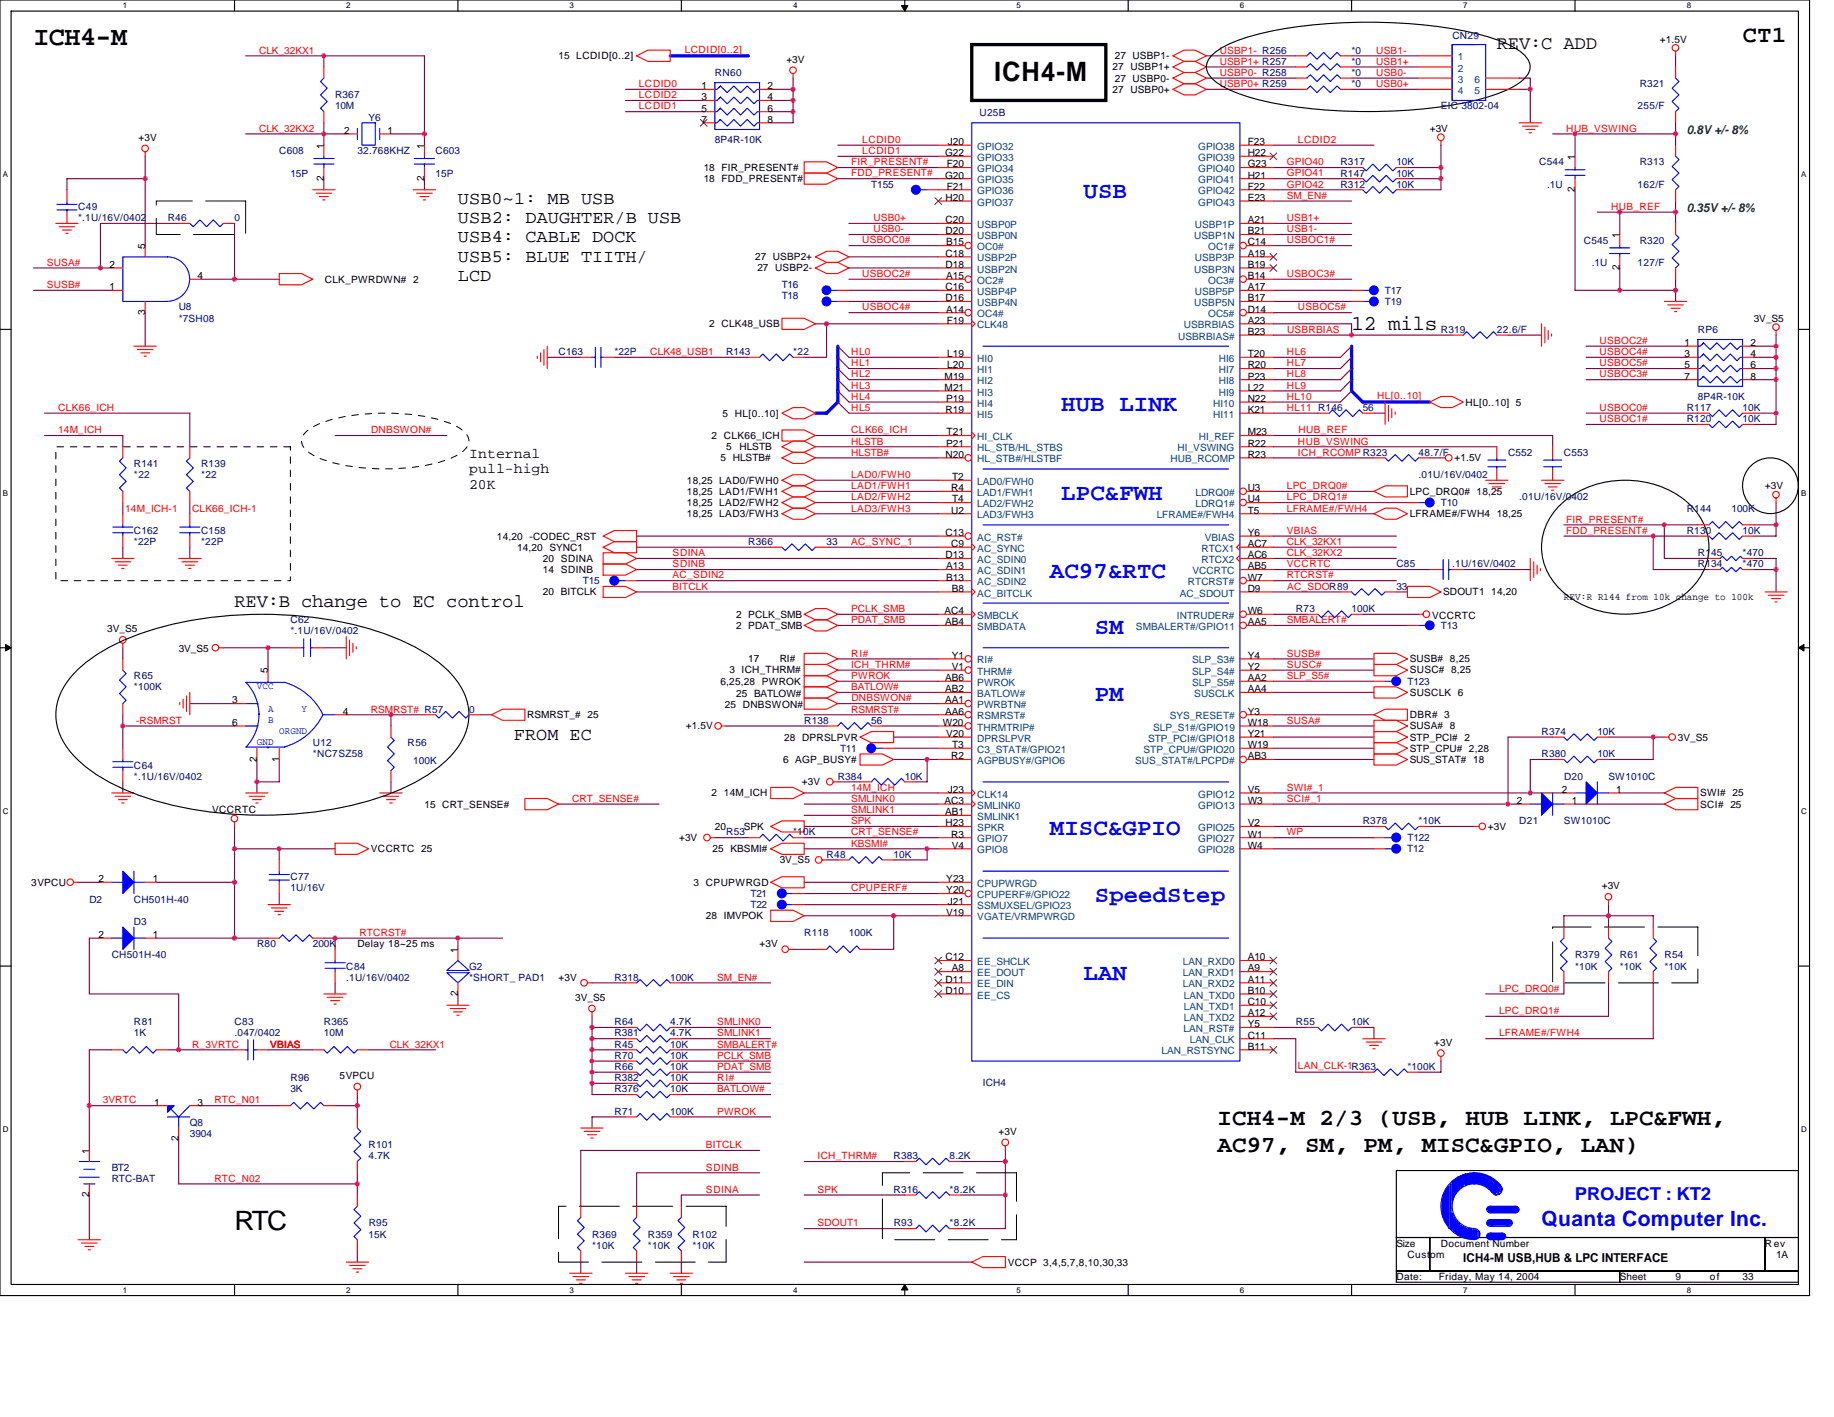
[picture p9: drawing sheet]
<svg xmlns="http://www.w3.org/2000/svg" width="279mm" height="216mm" viewBox="0 0 279 216" stroke-linecap="round" stroke-linejoin="round" font-family="sans-serif">
<defs><g id="words">
<g font-size="4.1">
<text x="5.1" y="6.8">ICH4-M</text>
<text x="151.4" y="12.3">ICH4-M</text>
<text x="35.7" y="187.4">RTC</text>
</g>
<g font-size="3.6">
<text x="265.5" y="6.4">CT1</text>
<text x="185.5" y="171.4">ICH4-M 2/3 (USB, HUB LINK, LPC&amp;FWH,</text>
<text x="185.5" y="175.5">AC97, SM, PM, MISC&amp;GPIO, LAN)</text>
</g>
<g font-size="3.6" fill="#00f">
<text x="165.1" y="30.2">USB</text>
<text x="161.7" y="62.5">HUB LINK</text>
<text x="161.7" y="76.2">LPC&amp;FWH</text>
<text x="160" y="88.1">AC97&amp;RTC</text>
<text x="166.8" y="96.6">SM</text>
<text x="166.8" y="106.8">PM</text>
<text x="160" y="127.2">MISC&amp;GPIO</text>
<text x="166.8" y="137.4">SpeedStep</text>
<text x="165.1" y="149.3">LAN</text>
</g>
<text font-size="3.2" x="205.9" y="50.2">12 mils</text>
<text font-size="3.2" fill="#00f" x="234.8" y="186.8">Quanta Computer Inc.</text>
<g font-size="2.9">
<text x="228" y="7.4">REV:C ADD</text>
<text x="35.7" y="92.5">REV:B change to EC control</text>
</g>
<g font-size="2.7">
<text x="69.8" y="31.1">USB0~1: MB USB</text>
<text x="69.8" y="34">USB2: DAUGHTER/B USB</text>
<text x="69.8" y="36.9">USB4: CABLE DOCK</text>
<text x="69.8" y="39.9">USB5: BLUE TIITH/</text>
<text x="69.8" y="42.8">LCD</text>
<text x="78.3" y="112.8">FROM EC</text>
</g>
<text font-size="2.7" fill="#00f" x="239.9" y="182.9">PROJECT : KT2</text>
<g font-size="2.2">
<text x="71.5" y="69.8">Internal</text>
<text x="71.5" y="72.1">pull-high</text>
<text x="71.5" y="74.5">20K</text>
</g>
<g font-size="1.9" fill="#008000">
<text x="257" y="20.4">0.8V +/- 8%</text>
<text x="257" y="32.3">0.35V +/- 8%</text>
</g>
<text font-size="1.9" x="222.9" y="192.3">ICH4-M USB,HUB &amp; LPC INTERFACE</text>
<g font-size="1.5" fill="#000080">
<text x="221.3" y="6">CN29</text>
<text x="108.9" y="11.6">RN60</text>
<text x="205.9" y="9.9">*0</text>
<text x="205.9" y="8.2">*0</text>
<text x="205.9" y="11.6">*0</text>
<text x="51.1" y="15">R367</text>
<text x="51.1" y="16.7">10M</text>
<text x="149.2" y="17.7">U25B</text>
<text x="205.9" y="13.3">*0</text>
<text x="219.5" y="16.7">EIC 3802-04</text>
<text x="249.5" y="16.7">255/F</text>
<text x="249.8" y="13.3">R321</text>
<text x="42.5" y="23.5">C608</text>
<text x="54.4" y="23.5">32.768KHZ</text>
<text x="56.2" y="18.4">Y6</text>
<text x="66.4" y="23.5">C603</text>
<text x="108.9" y="21.8">8P4R-10K</text>
<text x="44.2" y="26.9">15P</text>
<text x="66.4" y="26.9">15P</text>
<text x="132.7" y="28.6">T155</text>
<text x="204.2" y="26.9">R147</text>
<text x="204.2" y="25.2">R317</text>
<text x="204.2" y="28.6">R312</text>
<text x="212.7" y="26.9">10K</text>
<text x="212.7" y="25.2">10K</text>
<text x="212.7" y="28.6">10K</text>
<text x="234.5" y="25.2">C544</text>
<text x="235.7" y="28.6">.1U</text>
<text x="249.5" y="28.6">162/F</text>
<text x="249.8" y="25.2">R313</text>
<text x="11.9" y="32">C49</text>
<text x="11.9" y="33.7">*.1U/16V/0402</text>
<text x="25.5" y="33.7">R46</text>
<text x="35.7" y="33.7">0</text>
<text x="241.3" y="37.1">C545</text>
<text x="242.5" y="40.5">.1U</text>
<text x="249.5" y="40.5">127/F</text>
<text x="249.8" y="37.1">R320</text>
<text x="27.2" y="47.3">U8</text>
<text x="119.1" y="43.9">T16</text>
<text x="119.1" y="45.6">T18</text>
<text x="211" y="46.5">T19</text>
<text x="211" y="44.8">T17</text>
<text x="27.2" y="49">*7SH08</text>
<text x="219.5" y="50.7">R319</text>
<text x="228" y="50.7">22.6/F</text>
<text x="258.7" y="50.7">RP6</text>
<text x="85.1" y="54.1">C163</text>
<text x="93.6" y="54.1">*22P</text>
<text x="110.6" y="54.1">R143</text>
<text x="120.8" y="54.1">*22</text>
<text x="207.6" y="62.6">56</text>
<text x="257" y="62.6">R117</text>
<text x="257" y="64.3">R120</text>
<text x="258.7" y="60.9">8P4R-10K</text>
<text x="265.5" y="62.6">10K</text>
<text x="265.5" y="64.3">10K</text>
<text x="20.4" y="71.1">R141</text>
<text x="30.6" y="71.1">R139</text>
<text x="216.1" y="69.4">48.7/F</text>
<text x="229.7" y="69.4">C552</text>
<text x="238.3" y="69.4">C553</text>
<text x="20.4" y="72.8">*22</text>
<text x="30.6" y="72.8">*22</text>
<text x="216.1" y="72.8">.01U/16V/0402</text>
<text x="219.5" y="77.1">T10</text>
<text x="231.4" y="76.2">.01U/16V/0402</text>
<text x="257" y="78">R144</text>
<text x="263.8" y="78">100K</text>
<text x="20.4" y="81.3">C162</text>
<text x="20.4" y="83.1">*22P</text>
<text x="30.6" y="81.3">C158</text>
<text x="30.6" y="83.1">*22P</text>
<text x="114" y="83.1">R366</text>
<text x="125.9" y="83.1">33</text>
<text x="257" y="81.3">R130</text>
<text x="265.5" y="81.3">10K</text>
<text x="88.8" y="89">T15</text>
<text x="212.7" y="89.9">33</text>
<text x="212.7" y="86.5">C85</text>
<text x="221.2" y="86.5">.1U/16V/0402</text>
<text x="258.7" y="84.8">R145</text>
<text x="258.7" y="86.5">R134</text>
<text x="265.5" y="84.8">*470</text>
<text x="265.5" y="86.5">*470</text>
<text x="44.2" y="95">C62</text>
<text x="197.4" y="93.3">R73</text>
<text x="205.9" y="93.3">100K</text>
<text x="219.5" y="95.8">T13</text>
<text x="44.2" y="96.7">*.1U/16V/0402</text>
<text x="20.4" y="103.5">R65</text>
<text x="20.4" y="105.2">*100K</text>
<text x="214.4" y="104.3">T123</text>
<text x="47.7" y="113.7">U12</text>
<text x="62.1" y="113.7">R56</text>
<text x="71.5" y="108.6">0</text>
<text x="122.5" y="110.3">R138</text>
<text x="132.7" y="110.3">56</text>
<text x="234.8" y="112">R374</text>
<text x="243.4" y="112">10K</text>
<text x="20.4" y="117.1">C64</text>
<text x="20.4" y="118.8">*.1U/16V/0402</text>
<text x="47.6" y="115.4">*NC7SZ58</text>
<text x="62.9" y="116.4">100K</text>
<text x="127.6" y="118.8">R384</text>
<text x="128" y="114.5">T11</text>
<text x="137.8" y="118.8">10K</text>
<text x="234.8" y="115.4">R380</text>
<text x="238.3" y="118.8">D20</text>
<text x="243.4" y="115.4">10K</text>
<text x="245" y="118.8">SW1010C</text>
<text x="207.6" y="125.6">R378</text>
<text x="216.1" y="125.6">*10K</text>
<text x="231.4" y="125.6">D21</text>
<text x="238.3" y="125.6">SW1010C</text>
<text x="110.6" y="127.3">R53</text>
<text x="120.8" y="127.3">*10K</text>
<text x="125.9" y="130.7">R48</text>
<text x="136.1" y="130.7">10K</text>
<text x="214.4" y="129.9">T12</text>
<text x="214.4" y="128.1">T122</text>
<text x="13.6" y="137.5">D2</text>
<text x="20.4" y="137.5">CH501H-40</text>
<text x="44.2" y="134.1">C77</text>
<text x="44.2" y="135.8">1U/16V</text>
<text x="114.3" y="136.7">T21</text>
<text x="20.4" y="140.9">D3</text>
<text x="114.3" y="138.4">T22</text>
<text x="122.5" y="142.6">R118</text>
<text x="129.3" y="142.6">100K</text>
<text x="17" y="146">CH501H-40</text>
<text x="39.2" y="144.3">R80</text>
<text x="47.6" y="144.3">200K</text>
<text x="52.7" y="147.7">C84</text>
<text x="52.7" y="149.4">.1U/16V/0402</text>
<text x="71.5" y="147.7">G2</text>
<text x="71.5" y="149.4">*SHORT_ PAD1</text>
<text x="93.6" y="149.4">R318</text>
<text x="102.1" y="149.4">100K</text>
<text x="239.9" y="146">R379</text>
<text x="239.9" y="147.7">*10K</text>
<text x="246.8" y="147.7">*10K</text>
<text x="246.8" y="146">R61</text>
<text x="253.6" y="146">R54</text>
<text x="253.6" y="147.7">*10K</text>
<text x="20.4" y="156.2">R81</text>
<text x="20.4" y="157.9">1K</text>
<text x="35.7" y="156.2">C83</text>
<text x="35.7" y="157.9">.047/0402</text>
<text x="49.3" y="156.2">R365</text>
<text x="49.3" y="157.9">10M</text>
<text x="93.6" y="157.9">R381</text>
<text x="93.6" y="159.6">R45</text>
<text x="93.6" y="161.3">R70</text>
<text x="93.6" y="156.2">R64</text>
<text x="102.1" y="157.9">4.7K</text>
<text x="102.1" y="159.6">10K</text>
<text x="102.1" y="161.3">10K</text>
<text x="102.1" y="156.2">4.7K</text>
<text x="197.4" y="156.2">R55</text>
<text x="205.9" y="156.2">10K</text>
<text x="44.2" y="164.7">R96</text>
<text x="44.2" y="166.4">3K</text>
<text x="93.6" y="166.4">R376</text>
<text x="93.6" y="164.7">R382</text>
<text x="93.6" y="163">R66</text>
<text x="102.1" y="166.4">10K</text>
<text x="102.1" y="164.7">10K</text>
<text x="102.1" y="163">10K</text>
<text x="149.8" y="165.4">ICH4</text>
<text x="214.4" y="163">*100K</text>
<text x="28.9" y="171.6">Q8</text>
<text x="28.9" y="173.2">3904</text>
<text x="93.6" y="169.8">R71</text>
<text x="102.1" y="169.8">100K</text>
<text x="17" y="178.4">BT2</text>
<text x="56.2" y="174.9">R101</text>
<text x="56.2" y="176.7">4.7K</text>
<text x="136.1" y="176.7">R383</text>
<text x="144.7" y="176.7">8.2K</text>
<text x="17" y="180.1">RTC-BAT</text>
<text x="136.1" y="181.8">R316</text>
<text x="144.7" y="181.8">*8.2K</text>
<text x="56.2" y="188.6">15K</text>
<text x="56.2" y="186.9">R95</text>
<text x="90.2" y="188.6">R369</text>
<text x="90.2" y="190.3">*10K</text>
<text x="98.7" y="188.6">R359</text>
<text x="98.7" y="190.3">*10K</text>
<text x="105.5" y="188.6">R102</text>
<text x="105.5" y="190.3">*10K</text>
<text x="136.2" y="186.9">R93</text>
<text x="144.7" y="186.9">*8.2K</text>
</g>
<g font-size="1.5" fill="#f00">
<text x="39.5" y="8.2">CLK_32KX1</text>
<text x="104.3" y="8">LCDID[0..2]</text>
<text x="185.8" y="9.9">USBP1+ R257</text>
<text x="185.8" y="8.2">USBP1- R256</text>
<text x="185.8" y="11.6">USBP0- R258</text>
<text x="209.7" y="8.2">USB1-</text>
<text x="209.7" y="11.6">USB0-</text>
<text x="209.7" y="9.9">USB1+</text>
<text x="97.3" y="13.3">LCDID0</text>
<text x="97.3" y="16.7">LCDID1</text>
<text x="97.3" y="15">LCDID2</text>
<text x="185.8" y="13.3">USBP0+ R259</text>
<text x="209.7" y="13.3">USB0+</text>
<text x="39.5" y="20.1">CLK_32KX2</text>
<text x="131.4" y="23.5">LCDID1</text>
<text x="131.4" y="21.8">LCDID0</text>
<text x="197.7" y="21.8">LCDID2</text>
<text x="238.6" y="20.1">HUB_VSWING</text>
<text x="129.7" y="25.2">FIR_PRESENT#</text>
<text x="129.7" y="26.9">FDD_PRESENT#</text>
<text x="196.1" y="28.6">GPIO42</text>
<text x="196.1" y="26.9">GPIO41</text>
<text x="196.1" y="25.2">GPIO40</text>
<text x="133.1" y="35.4">USB0-</text>
<text x="133.1" y="33.7">USB0+</text>
<text x="196" y="33.7">USB1+</text>
<text x="196" y="30.3">SM_EN#</text>
<text x="196" y="35.4">USB1-</text>
<text x="245.4" y="32">HUB_REF</text>
<text x="7.1" y="40.5">SUSA#</text>
<text x="131.4" y="37.1">USBOC0#</text>
<text x="196" y="37.1">USBOC1#</text>
<text x="7.1" y="43.9">SUSB#</text>
<text x="131.4" y="42.2">USBOC2#</text>
<text x="131.4" y="47.3">USBOC4#</text>
<text x="196" y="42.2">USBOC3#</text>
<text x="197.7" y="47.3">USBOC5#</text>
<text x="196.1" y="50.7">USBRBIAS</text>
<text x="243.7" y="52.4">USBOC2#</text>
<text x="99" y="54.1">CLK48_USB1</text>
<text x="129.7" y="55.8">HL1</text>
<text x="129.7" y="54.1">HL0</text>
<text x="129.7" y="57.5">HL2</text>
<text x="129.7" y="59.2">HL3</text>
<text x="196" y="59.2">HL9</text>
<text x="196" y="55.8">HL7</text>
<text x="196" y="57.5">HL8</text>
<text x="196" y="54.1">HL6</text>
<text x="243.7" y="55.8">USBOC5#</text>
<text x="243.7" y="54.1">USBOC4#</text>
<text x="243.7" y="57.5">USBOC3#</text>
<text x="8.8" y="62.6">CLK66_ICH</text>
<text x="129.7" y="60.9">HL4</text>
<text x="129.7" y="62.6">HL5</text>
<text x="196" y="62.6">HL11 R146</text>
<text x="196" y="60.9">HL10</text>
<text x="209.8" y="60.7">HL[0..10]</text>
<text x="243.7" y="62.6">USBOC0#</text>
<text x="243.7" y="64.3">USBOC1#</text>
<text x="8.8" y="66">14M_ICH</text>
<text x="56.5" y="66">DNBSWON#</text>
<text x="129.7" y="67.7">HLSTB</text>
<text x="129.7" y="69.4">HLSTB#</text>
<text x="129.7" y="66">CLK66_ICH</text>
<text x="197.7" y="69.4">ICH_RCOMP R323</text>
<text x="197.7" y="67.7">HUB_VSWING</text>
<text x="197.8" y="66">HUB_REF</text>
<text x="19" y="77.9">14M_ICH-1</text>
<text x="29.3" y="77.9">CLK66_ICH-1</text>
<text x="129.7" y="74.5">LAD1/FWH1</text>
<text x="129.7" y="72.8">LAD0/FWH0</text>
<text x="129.7" y="77.9">LAD3/FWH3</text>
<text x="129.7" y="76.2">LAD2/FWH2</text>
<text x="196" y="76.2">LPC_DRQ1#</text>
<text x="196" y="77.9">LFRAME#/FWH4</text>
<text x="196" y="74.5">LPC_DRQ0#</text>
<text x="129.7" y="83">AC_SYNC_1</text>
<text x="196" y="81.3">VBIAS</text>
<text x="196" y="83">CLK_32KX1</text>
<text x="238.6" y="79.6">FIR_PRESENT#</text>
<text x="238.6" y="81.3">FDD_PRESENT#</text>
<text x="102.4" y="88.1">AC_SDIN2</text>
<text x="102.4" y="86.4">SDINB</text>
<text x="102.4" y="84.8">SDINA</text>
<text x="102.4" y="89.9">BITCLK</text>
<text x="196" y="88.1">RTCRST#</text>
<text x="196" y="84.8">CLK_32KX2</text>
<text x="196" y="86.4">VCCRTC</text>
<text x="196.1" y="89.9">AC_SDOR89</text>
<text x="129.7" y="93.3">PCLK_SMB</text>
<text x="129.7" y="95">PDAT_SMB</text>
<text x="196" y="95">SMBALERT#</text>
<text x="129.7" y="100.1">RI#</text>
<text x="129.7" y="101.8">ICH_THRM#</text>
<text x="196" y="100.1">SUSB#</text>
<text x="196" y="101.8">SUSC#</text>
<text x="129.7" y="105.2">BATLOW#</text>
<text x="129.7" y="103.5">PWROK</text>
<text x="129.7" y="106.9">DNBSWON#</text>
<text x="196" y="103.5">SLP_S5#</text>
<text x="20.7" y="110.3">-RSMRST</text>
<text x="56.5" y="108.6">RSMRST# R57</text>
<text x="129.7" y="108.6">RSMRST#</text>
<text x="196" y="110.3">SUSA#</text>
<text x="87.1" y="122.2">CRT_SENSE#</text>
<text x="129.7" y="125.6">SPK</text>
<text x="129.7" y="120.5">14M_ICH</text>
<text x="129.7" y="122.2">SMLINK0</text>
<text x="129.7" y="123.9">SMLINK1</text>
<text x="196" y="122.2">SCI#_1</text>
<text x="196.1" y="120.5">SWI#_1</text>
<text x="129.7" y="129">KBSMI#</text>
<text x="129.7" y="127.3">CRT_SENSE#</text>
<text x="196" y="127.3">WP</text>
<text x="129.7" y="135.8">CPUPERF#</text>
<text x="54.8" y="142.6">RTCRST#</text>
<text x="109.2" y="149.4">SM_EN#</text>
<text x="228.4" y="154.5">LPC_DRQ1#</text>
<text x="228.4" y="151.1">LPC_DRQ0#</text>
<text x="29.3" y="159.6">R_3VRTC</text>
<text x="41.2" y="159.6">VBIAS</text>
<text x="59.4" y="159.6">CLK_32KX1</text>
<text x="109.2" y="156.2">SMLINK0</text>
<text x="109.2" y="157.9">SMLINK1</text>
<text x="109.2" y="159.6">SMBALERT#</text>
<text x="109.2" y="161.3">PCLK_SMB</text>
<text x="228.4" y="157.9">LFRAME#/FWH4</text>
<text x="109.2" y="164.7">RI#</text>
<text x="109.2" y="163">PDAT_SMB</text>
<text x="109.2" y="166.4">BATLOW#</text>
<text x="197.7" y="162.9">LAN_CLK-1R363</text>
<text x="15.7" y="168.1">3VRTC</text>
<text x="32.7" y="168.1">RTC_N01</text>
<text x="109.2" y="169.8">PWROK</text>
<text x="107.5" y="178.4">SDINB</text>
<text x="107.5" y="174.9">BITCLK</text>
<text x="124.6" y="176.6">ICH_THRM#</text>
<text x="32.7" y="180">RTC_N02</text>
<text x="107.5" y="181.7">SDINA</text>
<text x="124.6" y="181.7">SPK</text>
<text x="124.6" y="186.9">SDOUT1</text>
</g>
<g font-size="1.5">
<text x="85.1" y="9">15 LCDID[0..2]</text>
<text x="119.8" y="9.5">+3V</text>
<text x="169.5" y="10.7">27 USBP1+</text>
<text x="169.8" y="9">27 USBP1-</text>
<text x="252.9" y="6.5">+1.5V</text>
<text x="106.9" y="13.6">1</text>
<text x="106.9" y="15.3">3</text>
<text x="106.9" y="17">5</text>
<text x="116.9" y="17">6</text>
<text x="116.9" y="15.3">4</text>
<text x="116.9" y="13.6">2</text>
<text x="169.5" y="14.1">27 USBP0+</text>
<text x="169.8" y="12.4">27 USBP0-</text>
<text x="21.1" y="21.4">+3V</text>
<text x="49.3" y="22.6" transform="rotate(-90 49.3 22.6)">1</text>
<text x="52.4" y="20.4">2</text>
<text x="59" y="20.4">1</text>
<text x="64.6" y="22.6" transform="rotate(-90 64.6 22.6)">1</text>
<text x="106.9" y="18.7">7</text>
<text x="116.9" y="18.7">8</text>
<text x="144" y="23.8">G22</text>
<text x="144.4" y="22.1">J20</text>
<text x="190.1" y="22.1">F23</text>
<text x="190.1" y="23.8">H22</text>
<text x="217.8" y="20.1">+3V</text>
<text x="49.3" y="27.6" transform="rotate(-90 49.3 27.6)">2</text>
<text x="64.6" y="27.6" transform="rotate(-90 64.6 27.6)">2</text>
<text x="107.2" y="26">18 FIR_PRESENT#</text>
<text x="107.2" y="27.7">18 FDD_PRESENT#</text>
<text x="144" y="27.2">G20</text>
<text x="144.2" y="25.5">F20</text>
<text x="144.2" y="28.9">F21</text>
<text x="190.1" y="25.5">G23</text>
<text x="190.1" y="27.2">H21</text>
<text x="190.1" y="28.9">F22</text>
<text x="239.9" y="29.3" transform="rotate(-90 239.9 29.3)">2</text>
<text x="239.9" y="24.3" transform="rotate(-90 239.9 24.3)">1</text>
<text x="144.1" y="30.6">H20</text>
<text x="144.1" y="34">C20</text>
<text x="144.1" y="35.7">D20</text>
<text x="190.1" y="35.7">B21</text>
<text x="190.1" y="30.6">E23</text>
<text x="190.1" y="34">A21</text>
<text x="16.7" y="40.8">2</text>
<text x="22.1" y="38" transform="rotate(-90 22.1 38)">5</text>
<text x="115" y="39.7">27 USBP2+</text>
<text x="115.4" y="41.4">27 USBP2-</text>
<text x="144.1" y="39.1">C18</text>
<text x="144.1" y="40.8">D18</text>
<text x="144.1" y="37.4">B15</text>
<text x="190.1" y="40.8">B19</text>
<text x="190.1" y="37.4">C14</text>
<text x="190.1" y="39.1">A19</text>
<text x="246.7" y="41.2" transform="rotate(-90 246.7 41.2)">2</text>
<text x="246.7" y="36.2" transform="rotate(-90 246.7 36.2)">1</text>
<text x="16.7" y="44.2">1</text>
<text x="22.1" y="48" transform="rotate(-90 22.1 48)">3</text>
<text x="30.1" y="42.5">4</text>
<text x="49.5" y="43.1">CLK_PWRDWN# 2</text>
<text x="144.1" y="44.2">C16</text>
<text x="144.1" y="45.9">D16</text>
<text x="144.1" y="42.5">A15</text>
<text x="144.1" y="47.6">A14</text>
<text x="190.1" y="45.9">B17</text>
<text x="190.1" y="42.5">B14</text>
<text x="190.1" y="47.6">D14</text>
<text x="190.1" y="44.2">A17</text>
<text x="108.1" y="49.9">2 CLK48_USB</text>
<text x="144.2" y="49.3">F19</text>
<text x="190.1" y="49.3">A23</text>
<text x="190.1" y="51">B23</text>
<text x="256.6" y="52.7">1</text>
<text x="266.7" y="52.7">2</text>
<text x="267.2" y="49">3V_S5</text>
<text x="143.9" y="57.8">M19</text>
<text x="143.9" y="59.5">M21</text>
<text x="144.3" y="54.4">L19</text>
<text x="144.3" y="56.1">L20</text>
<text x="190.1" y="54.4">T20</text>
<text x="190.1" y="56.1">R20</text>
<text x="190.1" y="57.8">P23</text>
<text x="190.1" y="59.5">L22</text>
<text x="256.6" y="54.4">3</text>
<text x="256.6" y="56.1">5</text>
<text x="256.6" y="57.8">7</text>
<text x="266.7" y="57.8">8</text>
<text x="266.7" y="56.1">6</text>
<text x="266.7" y="54.4">4</text>
<text x="110.1" y="63.5">5 HL[0..10]</text>
<text x="144.1" y="62.9">R19</text>
<text x="144.1" y="61.2">P19</text>
<text x="190.1" y="61.2">N22</text>
<text x="190.1" y="62.9">K21</text>
<text x="223.3" y="61.8">HL[0..10] 5</text>
<text x="108.4" y="66.9">2 CLK66_ICH</text>
<text x="109.7" y="70.3">5 HLSTB#</text>
<text x="110.6" y="68.6">5</text>
<text x="112.6" y="68.6">HLSTB</text>
<text x="144.1" y="69.7">N20</text>
<text x="144.1" y="68.1">P21</text>
<text x="144.2" y="66.3">T21</text>
<text x="190.1" y="69.7">R23</text>
<text x="190.1" y="66.3">M23</text>
<text x="190.1" y="68.1">R22</text>
<text x="221.6" y="70.3">+1.5V</text>
<text x="104.6" y="73.7">18,25 LAD0/FWH0</text>
<text x="104.6" y="77.1">18,25 LAD2/FWH2</text>
<text x="104.6" y="75.4">18,25 LAD1/FWH1</text>
<text x="144.9" y="74.8">R4</text>
<text x="145.1" y="73.2">T2</text>
<text x="145.1" y="76.6">T4</text>
<text x="190.1" y="74.8">U3</text>
<text x="190.1" y="76.6">U4</text>
<text x="214.8" y="75.4">LPC_DRQ0# 18,25</text>
<text x="268.9" y="74.5">+3V</text>
<text x="75.7" y="82.2">14,20 -CODEC_RST</text>
<text x="78.8" y="83.9">14,20 SYNC1</text>
<text x="104.6" y="78.8">18,25 LAD3/FWH3</text>
<text x="144.1" y="81.7">C13</text>
<text x="144.9" y="78.3">U2</text>
<text x="144.9" y="83.4">C9</text>
<text x="190.1" y="83.4">AC7</text>
<text x="190.1" y="78.3">T5</text>
<text x="190.1" y="81.7">Y6</text>
<text x="214.8" y="78.8">LFRAME#/FWH4 18,25</text>
<text x="82.7" y="87.3">14 SDINB</text>
<text x="82.7" y="85.6">20 SDINA</text>
<text x="144.1" y="85.1">D13</text>
<text x="144.1" y="86.8">A13</text>
<text x="144.1" y="88.5">B13</text>
<text x="190.1" y="85.1">AC6</text>
<text x="190.1" y="88.5">W7</text>
<text x="190.1" y="86.8">AB5</text>
<text x="82.7" y="90.7">20 BITCLK</text>
<text x="112.1" y="95.8">2 PDAT_SMB</text>
<text x="112.1" y="94.1">2 PCLK_SMB</text>
<text x="143.9" y="93.6">AC4</text>
<text x="144" y="95.3">AB4</text>
<text x="145" y="90.2">B8</text>
<text x="190.1" y="95.3">AA5</text>
<text x="190.1" y="90.2">D9</text>
<text x="190.1" y="93.6">W6</text>
<text x="218.2" y="94.3">VCCRTC</text>
<text x="219.9" y="90.7">SDOUT1 14,20</text>
<text x="238.3" y="91.4">REV:R R144 from 10k change to 100k</text>
<text x="16.3" y="96.3">3V_S5</text>
<text x="27.2" y="99.4">3V_S5</text>
<text x="114" y="100.9">17</text>
<text x="118.8" y="100.9">RI#</text>
<text x="145" y="100.4">Y1</text>
<text x="190.1" y="100.4">Y4</text>
<text x="214.8" y="100.9">SUSB# 8,25</text>
<text x="35.4" y="107.2">3</text>
<text x="40.8" y="102.6" transform="rotate(-90 40.8 102.6)">5</text>
<text x="109.7" y="104.3">6,25,28 PWROK</text>
<text x="110.4" y="107.9">25 DNBSWON#</text>
<text x="111.1" y="102.6">3 ICH_THRM#</text>
<text x="112.1" y="106.2">25 BATLOW#</text>
<text x="144" y="103.8">AB6</text>
<text x="144" y="107.2">AA1</text>
<text x="144" y="105.5">AB2</text>
<text x="145" y="102.1">V1</text>
<text x="190.1" y="105.5">AA4</text>
<text x="190.1" y="103.8">AA2</text>
<text x="190.1" y="102.1">Y2</text>
<text x="214.8" y="102.6">SUSC# 8,25</text>
<text x="214.8" y="106">SUSCLK 6</text>
<text x="35.4" y="110.6">6</text>
<text x="52.2" y="108.9">4</text>
<text x="80.3" y="109.4">RSMRST_# 25</text>
<text x="104.5" y="111.1">+1.5V</text>
<text x="119.5" y="112.8">28 DPRSLPVR</text>
<text x="143.6" y="110.6">W20</text>
<text x="144" y="108.9">AA6</text>
<text x="144.1" y="112.3">V20</text>
<text x="145.1" y="114">T3</text>
<text x="190.1" y="110.6">W18</text>
<text x="190.1" y="114">W19</text>
<text x="190.1" y="108.9">Y3</text>
<text x="190.1" y="112.3">Y21</text>
<text x="214.8" y="112.8">STP_PCI# 2</text>
<text x="214.8" y="111.1">SUSA# 8</text>
<text x="214.8" y="109.4">DBR# 3</text>
<text x="255.6" y="112.8">3V_S5</text>
<text x="39.1" y="116" transform="rotate(-90 39.1 116)">2</text>
<text x="42.5" y="116" transform="rotate(-90 42.5 116)">1</text>
<text x="119.3" y="116.2">6 AGP_BUSY#</text>
<text x="122.2" y="119.6">+3V</text>
<text x="144.9" y="115.7">R2</text>
<text x="190.1" y="115.7">AB3</text>
<text x="214.8" y="114.5">STP_CPU# 2,28</text>
<text x="214.8" y="116.2">SUS_STAT# 18</text>
<text x="32.3" y="123.9">VCCRTC</text>
<text x="64.7" y="123">15 CRT_SENSE#</text>
<text x="108.4" y="121.3">2</text>
<text x="110.3" y="121.3">14M_ICH</text>
<text x="143.9" y="122.5">AC3</text>
<text x="144" y="124.2">AB1</text>
<text x="144.1" y="125.9">H23</text>
<text x="144.4" y="120.8">J23</text>
<text x="190.1" y="120.8">V5</text>
<text x="190.1" y="122.5">W3</text>
<text x="190.1" y="125.9">V2</text>
<text x="231.1" y="122.5">2</text>
<text x="237.9" y="120.8">2</text>
<text x="239.4" y="122.5">1</text>
<text x="246.2" y="120.8">1</text>
<text x="259" y="121.3">SWI# 25</text>
<text x="259" y="123">SCI# 25</text>
<text x="56.5" y="129.9">VCCRTC 25</text>
<text x="103.5" y="128.1">+3V</text>
<text x="108.6" y="129.9">25 KBSMI#</text>
<text x="108.9" y="126.4">20</text>
<text x="113.3" y="126.4">SPK</text>
<text x="118.8" y="131.6">3V_S5</text>
<text x="144.9" y="127.6">R3</text>
<text x="145" y="129.3">V4</text>
<text x="190.1" y="127.6">W1</text>
<text x="190.1" y="129.3">W4</text>
<text x="226.7" y="126.4">+3V</text>
<text x="4.8" y="135">3VPCU</text>
<text x="15" y="134.4">2</text>
<text x="23.3" y="134.4">1</text>
<text x="105.7" y="135">3 CPUPWRGD</text>
<text x="144.2" y="136.1">Y20</text>
<text x="144.2" y="134.4">Y23</text>
<text x="144.4" y="137.8">J21</text>
<text x="244" y="135.5">+3V</text>
<text x="15" y="142.9">2</text>
<text x="23.3" y="142.9">1</text>
<text x="107.5" y="140.1">28 IMVPOK</text>
<text x="144.1" y="139.5">V19</text>
<text x="54.4" y="144.3">Delay 18~25 ms</text>
<text x="69.7" y="145.2" transform="rotate(-90 69.7 145.2)">1</text>
<text x="85.1" y="149.4">+3V</text>
<text x="115.7" y="144.3">+3V</text>
<text x="144.1" y="149.7">D11</text>
<text x="144.1" y="146.3">C12</text>
<text x="145" y="148">A8</text>
<text x="190.1" y="146.3">A10</text>
<text x="190.1" y="148">A9</text>
<text x="190.1" y="149.7">A11</text>
<text x="69.7" y="151.8" transform="rotate(-90 69.7 151.8)">2</text>
<text x="87.6" y="152.5">3V_S5</text>
<text x="144.1" y="151.4">D10</text>
<text x="190.1" y="151.4">B10</text>
<text x="190.1" y="153.1">C10</text>
<text x="190.1" y="154.8">A12</text>
<text x="190.1" y="156.5">Y5</text>
<text x="190.1" y="159.9">B11</text>
<text x="190.1" y="158.2">C11</text>
<text x="218.5" y="159.3">+3V</text>
<text x="51.7" y="164.4">5VPCU</text>
<text x="23.5" y="168.4">1</text>
<text x="27.2" y="173.9" transform="rotate(-90 27.2 173.9)">2</text>
<text x="30.1" y="168.4">3</text>
<text x="152.1" y="172.9">+3V</text>
<text x="13.6" y="175.8" transform="rotate(-90 13.6 175.8)">1</text>
<text x="13.6" y="182.4" transform="rotate(-90 13.6 182.4)">2</text>
<text x="212.7" y="189.9">Size</text>
<text x="214.4" y="191.6">Custom</text>
<text x="219.5" y="189.9">Document Number</text>
<text x="268.9" y="189.9">Rev</text>
<text x="270.6" y="191.6">1A</text>
<text x="153.5" y="192.8">VCCP 3,4,5,7,8,10,30,33</text>
<text x="212.7" y="195">Date:</text>
<text x="219.2" y="195">Friday, May 14, 2004</text>
<text x="246.8" y="195">Sheet</text>
<text x="255.3" y="195">9</text>
<text x="260.5" y="195">of</text>
<text x="265.5" y="195">33</text>
</g>
<g font-size="1.5" fill="#004080">
<text x="222.1" y="9.2">1</text>
<text x="222.1" y="10.9">2</text>
<text x="222.1" y="12.6">3</text>
<text x="222.1" y="14.3">4</text>
<text x="224.6" y="14.3">5</text>
<text x="224.6" y="12.6">6</text>
<text x="148.9" y="22.8">GPIO32</text>
<text x="182.5" y="22.8">GPIO38</text>
<text x="148.9" y="24.5">GPIO33</text>
<text x="148.9" y="26.2">GPIO34</text>
<text x="148.9" y="27.9">GPIO35</text>
<text x="148.9" y="29.6">GPIO36</text>
<text x="182.5" y="24.5">GPIO39</text>
<text x="182.5" y="26.2">GPIO40</text>
<text x="182.5" y="27.9">GPIO41</text>
<text x="182.5" y="29.6">GPIO42</text>
<text x="148.9" y="31.3">GPIO37</text>
<text x="148.9" y="34.7">USBP0P</text>
<text x="182" y="34.7">USBP1P</text>
<text x="182.5" y="31.3">GPIO43</text>
<text x="148.9" y="36.4">USBP0N</text>
<text x="148.9" y="38.1">OC0#</text>
<text x="148.9" y="39.8">USBP2P</text>
<text x="148.9" y="41.5">USBP2N</text>
<text x="181.9" y="36.4">USBP1N</text>
<text x="181.9" y="41.5">USBP3N</text>
<text x="182" y="39.8">USBP3P</text>
<text x="184.1" y="38.1">OC1#</text>
<text x="148.9" y="43.2">OC2#</text>
<text x="148.9" y="44.9">USBP4P</text>
<text x="148.9" y="46.6">USBP4N</text>
<text x="181.9" y="46.6">USBP5N</text>
<text x="182" y="44.9">USBP5P</text>
<text x="184.1" y="43.2">OC3#</text>
<text x="148.9" y="48.3">OC4#</text>
<text x="148.9" y="50">CLK48</text>
<text x="179.5" y="51.8">USBRBIAS#</text>
<text x="180.3" y="50">USBRBIAS</text>
<text x="184.1" y="48.3">OC5#</text>
<text x="148.9" y="55.1">HI0</text>
<text x="148.9" y="56.9">HI1</text>
<text x="148.9" y="58.5">HI2</text>
<text x="185.7" y="55.1">HI6</text>
<text x="185.7" y="56.9">HI7</text>
<text x="185.7" y="58.5">HI8</text>
<text x="148.9" y="60.3">HI3</text>
<text x="148.9" y="62">HI4</text>
<text x="148.9" y="63.6">HI5</text>
<text x="184.8" y="62">HI10</text>
<text x="184.8" y="63.6">HI11</text>
<text x="185.7" y="60.3">HI9</text>
<text x="148.9" y="68.8">HL_STB/HL_STBS</text>
<text x="148.9" y="70.5">HL_STB#/HLSTBF</text>
<text x="148.9" y="67.1">HI_CLK</text>
<text x="178.3" y="70.5">HUB_RCOMP</text>
<text x="179.4" y="68.8">HI_VSWING</text>
<text x="182.6" y="67.1">HI_REF</text>
<text x="148.9" y="73.9">LAD0/FWH0</text>
<text x="148.9" y="75.6">LAD1/FWH1</text>
<text x="148.9" y="77.3">LAD2/FWH2</text>
<text x="182.1" y="75.6">LDRQ0#</text>
<text x="182.1" y="77.3">LDRQ1#</text>
<text x="148.9" y="79">LAD3/FWH3</text>
<text x="148.9" y="82.4">AC_RST#</text>
<text x="176.2" y="79">LFRAME#/FWH4</text>
<text x="183.6" y="82.4">VBIAS</text>
<text x="148.9" y="84.1">AC_SYNC</text>
<text x="148.9" y="85.8">AC_SDIN0</text>
<text x="148.9" y="87.5">AC_SDIN1</text>
<text x="148.9" y="89.2">AC_SDIN2</text>
<text x="181" y="89.2">RTCRST#</text>
<text x="181.7" y="87.5">VCCRTC</text>
<text x="183" y="84.1">RTCX1</text>
<text x="183" y="85.8">RTCX2</text>
<text x="148.9" y="90.9">AC_BITCLK</text>
<text x="148.9" y="94.3">SMBCLK</text>
<text x="148.9" y="96">SMBDATA</text>
<text x="173.1" y="96">SMBALERT#/GPIO11</text>
<text x="179.3" y="94.3">INTRUDER#</text>
<text x="179.7" y="90.9">AC_SDOUT</text>
<text x="148.9" y="101.1">RI#</text>
<text x="181.6" y="101.1">SLP_S3#</text>
<text x="148.9" y="104.5">PWROK</text>
<text x="148.9" y="107.9">PWRBTN#</text>
<text x="148.9" y="102.8">THRM#</text>
<text x="148.9" y="106.2">BATLOW#</text>
<text x="181.6" y="104.5">SLP_S5#</text>
<text x="181.6" y="102.8">SLP_S4#</text>
<text x="181.9" y="106.2">SUSCLK</text>
<text x="148.9" y="113">DPRSLPVR</text>
<text x="148.9" y="111.3">THRMTRIP#</text>
<text x="148.9" y="109.6">RSMRST#</text>
<text x="174.9" y="113">STP_PCI#/GPIO18</text>
<text x="175.7" y="111.3">SLP_S1#/GPIO19</text>
<text x="178.2" y="109.6">SYS_RESET#</text>
<text x="148.9" y="116.4">AGPBUSY#/GPIO6</text>
<text x="148.9" y="114.7">C3_STAT#/GPIO21</text>
<text x="172.9" y="116.4">SUS_STAT#/LPCPD#</text>
<text x="174.2" y="114.7">STP_CPU#/GPIO20</text>
<text x="148.9" y="121.5">CLK14</text>
<text x="148.9" y="123.2">SMLINK0</text>
<text x="148.9" y="124.9">SMLINK1</text>
<text x="182.5" y="121.5">GPIO12</text>
<text x="182.5" y="123.2">GPIO13</text>
<text x="148.9" y="126.6">SPKR</text>
<text x="148.9" y="128.3">GPIO7</text>
<text x="148.9" y="130">GPIO8</text>
<text x="182.5" y="126.6">GPIO25</text>
<text x="182.5" y="128.3">GPIO27</text>
<text x="182.5" y="130">GPIO28</text>
<text x="148.9" y="136.8">CPUPERF#/GPIO22</text>
<text x="148.9" y="135.1">CPUPWRGD</text>
<text x="148.9" y="138.5">SSMUXSEL/GPIO23</text>
<text x="148.9" y="140.2">VGATE/VRMPWRGD</text>
<text x="148.9" y="148.7">EE_DOUT</text>
<text x="148.9" y="147">EE_SHCLK</text>
<text x="180.2" y="147">LAN_RXD0</text>
<text x="180.2" y="148.7">LAN_RXD1</text>
<text x="148.9" y="152.1">EE_CS</text>
<text x="148.9" y="150.5">EE_DIN</text>
<text x="180.2" y="150.5">LAN_RXD2</text>
<text x="180.3" y="152.1">LAN_TXD0</text>
<text x="180.3" y="153.9">LAN_TXD1</text>
<text x="180.3" y="155.6">LAN_TXD2</text>
<text x="177" y="160.7">LAN_RSTSYNC</text>
<text x="180.3" y="157.2">LAN_RST#</text>
<text x="181.3" y="159">LAN_CLK</text>
</g>
<g font-size="1.5" fill="#00f">
<text x="39.1" y="105">VCC</text>
<text x="39.1" y="113.5">GND</text>
<text x="40.8" y="108.4">A</text>
<text x="40.8" y="110.1">B</text>
<text x="42.5" y="111.8">ORGND</text>
<text x="45.9" y="108.4">Y</text>
</g>
<g font-size="1.2">
<text x="18.7" y="1.2">1</text>
<text x="52.7" y="1.2">2</text>
<text x="86.8" y="1.2">3</text>
<text x="120.8" y="1.2">4</text>
<text x="154.9" y="1.2">5</text>
<text x="188.9" y="1.2">6</text>
<text x="222.9" y="1.2">7</text>
<text x="257" y="1.2">8</text>
<text x=".4" y="27">A</text>
<text x="274.4" y="27">A</text>
<text x=".4" y="75.5">B</text>
<text x="274.4" y="75.5">B</text>
<text x=".4" y="124">C</text>
<text x="274.4" y="124">C</text>
<text x=".4" y="172.5">D</text>
<text x="274.4" y="172.5">D</text>
<text x="18.7" y="197">1</text>
<text x="52.7" y="197">2</text>
<text x="86.8" y="197">3</text>
<text x="120.8" y="197">4</text>
<text x="154.9" y="197">5</text>
<text x="188.9" y="197">6</text>
<text x="222.9" y="197">7</text>
<text x="257" y="197">8</text>
</g>
</g></defs>
<path d="M0 0h275.7v197.4h-275.7zM1.7 1.7h272.3v194h-272.3z" fill="none" stroke="#000" stroke-width=".17"/>
<g fill="#fff">
<path d="M18.7 .2h.7v1.3h-.7z"/>
<path d="M18.7 195.9h.7v1.3h-.7z"/>
</g>
<path d="M35.7 0v1.7M35.7 195.7v1.7" fill="none" stroke="#000" stroke-width=".17"/>
<g fill="#fff">
<path d="M52.7 .2h.7v1.3h-.7z"/>
<path d="M52.7 195.9h.7v1.3h-.7z"/>
</g>
<path d="M69.8 0v1.7M69.8 195.7v1.7" fill="none" stroke="#000" stroke-width=".17"/>
<g fill="#fff">
<path d="M86.8 .2h.6v1.3h-.6z"/>
<path d="M86.8 195.9h.6v1.3h-.6z"/>
</g>
<path d="M103.8 0v1.7M103.8 195.7v1.7" fill="none" stroke="#000" stroke-width=".17"/>
<g fill="#fff">
<path d="M120.8 .2h.7v1.3h-.7z"/>
<path d="M120.8 195.9h.7v1.3h-.7z"/>
</g>
<path d="M137.8 0v1.7M137.8 195.7v1.7" fill="none" stroke="#000" stroke-width=".17"/>
<path d="M137.3 .8h1l-.5 .9zM137.8 195.7l.5 .9h-1z" fill="#000" stroke="#000" stroke-width=".15"/>
<g fill="#fff">
<path d="M154.9 .2h.6v1.3h-.6z"/>
<path d="M154.9 195.9h.6v1.3h-.6z"/>
</g>
<path d="M171.9 0v1.7M171.9 195.7v1.7" fill="none" stroke="#000" stroke-width=".17"/>
<g fill="#fff">
<path d="M188.9 .2h.6v1.3h-.6z"/>
<path d="M188.9 195.9h.6v1.3h-.6z"/>
</g>
<path d="M205.9 0v1.7M205.9 195.7v1.7" fill="none" stroke="#000" stroke-width=".17"/>
<g fill="#fff">
<path d="M222.9 .2h.7v1.3h-.7z"/>
<path d="M222.9 195.9h.7v1.3h-.7z"/>
</g>
<path d="M239.9 0v1.7M239.9 195.7v1.7" fill="none" stroke="#000" stroke-width=".17"/>
<g fill="#fff">
<path d="M257 .2h.6v1.3h-.6z"/>
<path d="M257 195.9h.6v1.3h-.6z"/>
<path d="M.4 25.9h.8v1.4h-.8z"/>
<path d="M274.4 25.9h.8v1.4h-.8z"/>
<path d="M.4 74.4h.8v1.4h-.8z"/>
<path d="M274.4 74.4h.8v1.4h-.8z"/>
</g>
<path d="M0 50.2h1.7M274 50.2h1.7" fill="none" stroke="#000" stroke-width=".17"/>
<g fill="#fff">
<path d="M.4 122.9h.9v1.4h-.9z"/>
<path d="M274.4 122.9h.9v1.4h-.9z"/>
</g>
<path d="M0 98.7h1.7M274 98.7h1.7" fill="none" stroke="#000" stroke-width=".17"/>
<path d="M.8 98.2l.9 .5-.9 .5zM274 98.7l.8-.5v1z" fill="#000" stroke="#000" stroke-width=".15"/>
<g fill="#fff">
<path d="M.4 171.4h.9v1.4h-.9z"/>
<path d="M274.4 171.4h.9v1.4h-.9z"/>
</g>
<g fill="none" stroke="#000" stroke-width=".17">
<path d="M184.8 8.3a16.8 16.8 0 0 1 7-3.1 78.6 78.6 0 0 1 33.3 0 16.8 16.8 0 0 1 7 3.1 2.34 2.34 0 0 1 0 3.8 16.8 16.8 0 0 1-7 3.1 78.5 78.5 0 0 1-33.3 0 16.7 16.7 0 0 1-7-3.1 2.35 2.35 0 0 1 0-3.8zM237.6 77a14.9 14.9 0 0 1 19.9 0 8.7 8.7 0 0 1 0 12.8 14.9 14.9 0 0 1-19.9 0 8.7 8.7 0 0 1 0-12.8zM12 101.9a31 31 0 0 1 13.5-6.6 60.7 60.7 0 0 1 33 1.2 25.5 25.5 0 0 1 10.5 6.4 8.4 8.4 0 0 1 0 12 24.2 24.2 0 0 1-10.5 6.4 59.9 59.9 0 0 1-37.1 0 25.5 25.5 0 0 1-10.4-6.4 8.4 8.4 0 0 1 0-12zM0 147.2h1.7M274 147.2h1.7M212.7 178.4h61.3v10.2h-61.3zM212.7 188.6h5.1v5.1h-5.1zM212.7 193.7h34.1v1.7h-34.1zM217.8 188.6h51.1v5.1h-51.1zM246.8 193.7h27.2v1.7h-27.2zM268.9 188.6h5.1v5.1h-5.1z"/>
<circle cx="269.7" cy="74" r="4.2"/>
</g>
<g fill="none" stroke="#800040" stroke-width=".17">
<path d="M37.4 8.5h27.3v13.6M49.3 8.5v1.7M49.3 18.7v3.4M95.3 17h11.9M95.3 13.6h11.9M95.3 15.3h11.9M117.4 17h3.4M117.4 13.6h3.4M117.4 15.3h3.4M120.8 11.9v6.8h-3.4M183.8 8.5h13.6M183.8 13.6h13.6"/>
<path d="M183.8 11.9h13.6M183.8 10.2h13.6M205.9 8.5h10.2M205.9 13.6h10.2M205.9 11.9h10.2M205.9 10.2h10.2M231.4 11.9h1.7v1.7M231.4 13.6h1.7v5.1M255.3 8.5v1.7M255.3 18.7v3.4M10.2 28.9v-1.7h11.9v10.2M22.1 23.8v3.4"/>
<path d="M27.2 34h-11.9v6.8M35.7 34v8.5h6.8M37.4 20.4h15.3M49.3 27.2v1.7M59.6 20.4h5.1M64.7 27.2v1.7M127.6 27.2h15.3M127.6 25.5h15.3M127.6 23.8h15.3M127.6 22.1h15.3M129.3 37.4h13.6M129.3 34h13.6"/>
<path d="M129.3 39.1h13.6M129.3 35.7h13.6M194 37.4h11.9M194 34h11.9M194 30.6h11.9M194 35.7h11.9M194 28.9h11.9M194 27.2h11.9M194 25.5h11.9M194 22.1h15.3M214.4 25.5h5.1v1.7M214.4 27.2h5.1"/>
<path d="M219.5 27.2v1.7h-5.1M219.5 22.1v3.4M236.5 20.4h18.8M239.9 28.9v15.3h15.4M239.9 20.4v3.4M243.4 32.3h3.4v3.4M246.8 32.3h8.5M255.3 30.6v3.4M5.1 44.2h11.9M5.1 40.8h11.9M22.1 47.6v5.1M30.6 42.5h5.1"/>
<path d="M83.4 54.4h5.1M93.6 54.4h20.4M124.2 49.3h18.7M125.9 49.3v5.1h-3.4M127.6 54.4l1.7 1.8h13.6M127.6 52.7l1.7 1.7h13.6M127.6 56.2l1.7 1.6h13.6M127.6 57.8l1.7 1.8h13.6M127.6 59.6l1.7 1.7h13.6M129.3 42.5h13.6M129.3 44.2h13.6M129.3 40.8h13.6"/>
<path d="M129.3 47.6h13.6M129.3 45.9h13.6M194 42.5h11.9M194 44.2h11.9M194 49.3h11.9v1.8M194 51.1h27.2M194 47.6h11.9M194 45.9h11.9M205.9 54.4l-1.7 1.8h-10.2M205.9 52.7l-1.7 1.7h-10.2M205.9 56.2l-1.7 1.6h-10.2M205.9 57.8l-1.7 1.8h-10.2"/>
<path d="M205.9 59.6l-1.7 1.7h-10.2M229.7 51.1h5.1M241.6 56.2h15.4M241.6 54.4h15.4M241.6 57.8h15.4M241.6 52.7h15.4M246.8 40.8v3.4M255.3 42.5v3.4M267.2 56.2h3.4M267.2 54.4h3.4M267.2 57.8h3.4M267.2 52.7h3.4"/>
<path d="M270.6 51.1v13.6h-3.4M6.8 66.4h11.9v1.7M6.8 62.9h22.1v5.2M18.7 76.6v1.7M28.9 76.6v1.7M51.1 66.4h17M124.2 74.9h18.7M124.2 73.2h18.7M124.2 76.6h18.7M124.2 66.4h18.7M124.2 78.3h18.7M124.2 68.1h18.7"/>
<path d="M124.2 69.8h18.7M127.6 61.3l1.7 1.6h13.6M194 74.9h15.3M194 76.6h20.4M194 62.9h6.8M194 66.4h42.5v1.7M194 78.3h15.3M194 68.1h34M194 69.8h15.3M209.3 62.9h1.7M217.8 69.8h1.7M238.3 80h15.3v5.1h6.8"/>
<path d="M241.6 62.9h17.1M241.6 64.7h17.1M253.6 80h5.1M267.2 62.9h3.4M267.2 80h3.4M270.6 76.6v5.1h-3.4M18.7 83.4v1.7M18.7 98.7v1.7M28.9 83.4v1.7M34 98.7h10.2M40.8 98.7v3.4M49.3 98.7h3.4"/>
<path d="M97 81.7h45.9M97 83.4h20.4M97 88.5h45.9M97 86.8h45.9M97 90.2h45.9M97 85.1h45.9M125.9 83.4h17M127.6 93.6h15.3M127.6 95.3h15.3M194 81.7h18.7M194 83.4h18.7M194 88.5h18.7"/>
<path d="M194 93.6h5.1M194 86.8h23.8M194 95.3h20.4M194 90.2h10.2M194 85.1h18.7M207.6 93.6h8.5M212.7 90.2h1.7M222.9 86.8h10.2M238.3 81.7h20.4M251.9 81.7v5.1h8.5M267.2 85.1h3.4v5.1M267.2 86.8h3.4"/>
<path d="M18.7 108.9v5.1M18.7 119.1v1.7M18.7 110.6h17M28.9 107.2h6.8M39.1 115.7v5.1M42.5 115.7v3.4h-3.4M52.7 108.9h6.9M59.6 119.1v1.7M64.7 108.9h-5.1v1.7M73.2 108.9h1.7M110.6 110.6h15.3M122.5 108.9h20.4"/>
<path d="M127.6 105.5h15.3M127.6 100.4h15.3M127.6 103.8h15.3M127.6 102.1h15.3M127.6 107.2h15.3M127.6 119.1h3.4M134.4 110.6h8.5M136.1 112.3h6.8M136.1 115.7h5.1M136.1 114h6.8M142.9 115.7h-1.7v3.4h-1.7M194 112.3h15.3"/>
<path d="M194 105.5h15.3M194 100.4h15.3M194 103.8h15.3M194 110.6h15.3M194 108.9h15.3M194 115.7h15.3M194 102.1h15.3M194 114h15.3M236.5 112.3h-6.8v10.2M236.5 115.7h-3.4v5.1M245 112.3h8.6M251.9 112.3v3.4h-6.9"/>
<path d="M11.9 134.4h3.4M23.8 134.4h11.9M35.7 129.3h15.4M35.7 125.9v17M42.5 129.3v1.7M42.5 136.1v1.7M85.1 122.5h15.3M108.9 127.6h5.1M122.5 136.1h20.4M122.5 129.3h20.4M122.5 125.9h20.4M122.5 120.8h20.4"/>
<path d="M122.5 122.5h20.4M122.5 139.5h13.6M122.5 137.8h20.4M122.5 127.6h20.4M122.5 134.4h20.4M122.5 124.2h20.4M125.9 131h1.7M141.2 129.3v1.7h-5.1M142.9 139.5h-6.8v5.2h-3.4M194 129.3h15.3M194 125.9h15.3M194 120.8h44.3"/>
<path d="M194 122.5h37.4M194 127.6h15.3M217.8 125.9h6.8M239.9 122.5h13.7M245 137.8v3.4M246.8 120.8h6.8M15.3 142.9h-1.7v8.5h13.6v8.6h8.5M17 160h-3.4v15.3M23.8 142.9h17M25.5 160h1.7M40.8 160h6.8M49.3 142.9h1.8"/>
<path d="M51.1 142.9h18.7v1.8M51.1 142.9v1.8M51.1 149.8v1.6M56.2 160h10.2M69.8 142.9h6.8M69.8 151.4v1.8M90.2 156.5h5.1M90.2 158.3h5.1M90.2 160h5.1M90.2 149.8h5.1M90.2 154.9v11.9h5.1M103.8 156.5h13.6"/>
<path d="M103.8 158.3h13.6M103.8 160h13.6M103.8 149.8h13.6M120.8 144.7h3.4M194 156.5h5.1M194 158.3h3.4v5.1h10.2M207.6 156.5h1.7v1.8M238.3 141.2v-1.7h13.6v1.7M238.3 149.8v1.6h-12M245 149.8v5.1h-18.7M251.9 149.8v8.5h-25.6M13.6 168.5h10.2"/>
<path d="M27.2 173.6v6.8h27.2M30.6 168.5h11.9M51.1 168.5h3.3M54.4 166.8v3.4M54.4 178.7v3.4M90.2 165.1h5.1M90.2 163.4h5.1M90.2 161.7h5.1M95.3 170.2h-5.1v1.7M103.8 165.1h13.6M103.8 163.4h13.6M103.8 161.7h13.6"/>
<path d="M103.8 166.8h13.6M103.8 170.2h13.6M115.7 178.7h-18.7v5.1M115.7 175.3h-27.2v8.5M122.5 177h15.3M146.3 177h6.9M153.2 175.3v11.9h-6.9M219.5 161.7v1.7h-3.4M13.6 182.1v6.8M54.4 190.6v1.7M88.5 192.3v1.7M97 192.3v1.7"/>
<path d="M103.8 192.3v1.7M115.7 182.1h-11.9v1.7M122.5 187.2h15.3M122.5 182.1h15.3M122.5 192.3h25.5M146.3 182.1h6.9"/>
</g>
<path d="M102.1 8.5h11.9M127.6 52.7v8.6l-1.7 1.6h-1.7M205.9 52.7v6.9l1.7 1.7h10.2" fill="none" stroke="#00f" stroke-width=".51"/>
<g fill="none" stroke="#f00" stroke-width=".17">
<path d="M97 8.5l1.7-.9h3.4v1.8h-3.4zM107.2 18.7h1.7M107.2 13.6h1.7M107.2 15.3h1.7M107.2 17h1.7M115.7 18.7h1.7M115.7 13.6h1.7M115.7 15.3h1.7M115.7 17h1.7M120.8 11.2v.7M178.7 8.5l1.7-.9h1.7l1.7 .9-1.7 .9h-1.7zM178.7 10.2l1.7-.8h1.7l1.7 .8-1.7 .8h-1.7z"/>
<path d="M178.7 11.9l1.7-.9h1.7l1.7 .9-1.7 .9h-1.7zM178.7 13.6l1.7-.8h1.7l1.7 .8-1.7 .9h-1.7zM197.4 10.2h1.7M197.4 13.6h1.7M197.4 8.5h1.7M204.2 10.2h1.7M204.2 13.6h1.7M204.2 8.5h1.7M216.1 10.2h5.1M216.1 13.6h5.1M216.1 8.5h5.1M216.1 11.9h5.1"/>
<path d="M226.3 13.6h5.1M226.3 11.9h5.1M231.4 18.7h3.4M231.9 19.2h2.4M232.5 19.7h1.3M255.3 7.8v.7M255.3 10.2v1.7M255.3 17v1.7M8.5 34h3.4M9 34.5h2.4M9.5 35.1h1.4M10 35.6h.4"/>
<path d="M10.2 28.9v1.7M10.2 32.3v1.7M22.1 23.1v.7M27.2 34h1.7M34 34h1.7M47.6 28.9h3.5M48.2 29.4h2.3M48.7 30h1.3M49.2 30.5h.3M62.9 28.9h3.5M63.5 29.4h2.3M64 30h1.3"/>
<path d="M64.5 30.5h.3M64.7 22.1v1.7M64.7 25.5v1.7M122.5 24.7h3.4l1.7 .8-1.7 .9h-3.4zM122.5 26.4h3.4l1.7 .8-1.7 .9h-3.4zM124.2 39.1l1.7-.8h1.7l1.7 .8-1.7 .9h-1.7zM142.9 28.9h5.1M142.9 34h5.1M142.9 27.2h5.1M142.9 25.5h5.1M142.9 22.1h5.1M142.9 23.8h5.1"/>
<path d="M142.9 30.6h5.1M142.9 35.7h5.1M205.9 28.9h1.7M205.9 27.2h1.7M205.9 25.5h1.7M212.7 28.9h1.7M212.7 27.2h1.7M212.7 25.5h1.7M219.5 21.4v.7M233 20.2h.3M239.9 23.8v1.7M239.9 27.2v1.7"/>
<path d="M246.8 35.7v1.7M246.8 39.1v1.7M255.3 22.1v1.7M255.3 28.9v1.7M255.3 34v1.7M20.4 52.7h3.4M20.9 53.3h2.4M21.4 53.8h1.4M21.9 54.3h.4M42.5 41.7h3.4l1.7 .8-1.7 .9h-3.4zM81.9 54.3v.3M82.4 53.8v1.3"/>
<path d="M82.9 53.3v2.3M83.4 52.7v3.5M88.5 54.4h1.7M91.9 54.4h1.7M119.1 48.5h3.4l1.7 .8-1.7 .9h-3.4zM124.2 40.8l1.7-.8h1.7l1.7 .8-1.7 .9h-1.7zM205.9 45.9h1.7M205.9 44.2h1.7M221.2 51.1h1.7M228 51.1h1.7M234.8 49.3v3.4M235.4 49.8v2.4"/>
<path d="M235.9 50.4v1.3M236.4 50.9v.3M253.6 45.9h3.4M254.1 46.5h2.4M254.6 47h1.3M255.1 47.5h.3M255.3 40.8v1.7M270.6 50.4v.7M18.7 68.1v1.7M18.7 74.9v1.7M28.9 78.3v1.7M119.1 69.8l1.7-.9h1.7l1.7 .9-1.7 .8h-1.7z"/>
<path d="M119.1 68.1l1.7-.9h1.7l1.7 .9-1.7 .8h-1.7zM119.1 73.2l1.7-.9h1.7l1.7 .9-1.7 .8h-1.7zM119.1 78.3l1.7-.9h1.7l1.7 .9-1.7 .8h-1.7zM119.1 76.6l1.7-.9h1.7l1.7 .9-1.7 .8h-1.7zM119.1 74.9l1.7-.9h1.7l1.7 .9-1.7 .8h-1.7zM119.1 65.5h3.4l1.7 .9-1.7 .8h-3.4zM119.1 62.9l1.7-.8h1.7l1.7 .8-1.7 .9h-1.7zM200.8 62.9h1.7M207.6 62.9h1.7M209.3 78.3l1.7-.9h1.7l1.7 .9-1.7 .8h-1.7zM209.3 74.9l1.7-.9h3.4v1.7h-3.4zM211 61.3v3.4"/>
<path d="M211.5 61.8v2.4M212 62.3v1.3M212.6 62.8v.3M217.8 61.3l1.7-.9h1.7l1.7 .9-1.7 .8h-1.7zM219.5 69.8h.7M226.3 73.2h3.4M226.8 73.7h2.4M227.4 74.2h1.3M227.9 74.7h.3M228 68.1v1.7M228 71.5v1.7M234.8 73.2h3.5"/>
<path d="M235.4 73.7h2.3M235.9 74.2h1.3M236.4 74.7h.3M258.7 62.9h1.7M265.5 62.9h1.7M270.6 75.9v.7M17 85.1h3.4M17.5 85.6h2.4M18 86.1h1.4M18.5 86.6h.4M18.7 98v.7M27.2 85.1h3.4"/>
<path d="M27.7 85.6h2.4M28.2 86.1h1.4M28.7 86.6h.4M28.9 81.7v1.7M33.3 98.7h.7M44.2 98.7h1.7M47.6 98.7h1.7M52.7 97v3.4M53.3 97.5v2.4M53.8 98v1.4M54.3 98.5v.4M91.9 83.4l1.7-.9h3.4v1.7h-3.4z"/>
<path d="M91.9 85.9h3.4l1.7 .9-1.7 .8h-3.4zM91.9 84.2h3.4l1.7 .9-1.7 .8h-3.4zM91.9 81.7l1.7-.9h3.4v1.7h-3.4zM91.9 89.3h3.4l1.7 .9-1.7 .8h-3.4zM95.3 88.5h1.7M122.5 95.3l1.7-.9h1.7l1.7 .9-1.7 .8h-1.7zM122.5 93.6l1.7-.9h1.7l1.7 .9-1.7 .8h-1.7zM122.5 99.5h3.4l1.7 .9-1.7 .8h-3.4zM199.1 93.6h1.7M205.9 93.6h1.7M209.3 99.5h3.4l1.7 .9-1.7 .8h-3.4zM214.4 89.3h3.4l1.7 .9-1.7 .8h-3.4z"/>
<path d="M216.1 93.6h.7M217.8 86.8h1.7M221.2 86.8h1.7M233.1 85.1v3.4M233.7 85.6v2.4M234.2 86.1v1.4M234.7 86.6v.4M258.7 81.7h1.7M260.4 85.1h1.7M265.5 85.1h1.7M265.5 81.7h1.7M268.9 90.2h3.4"/>
<path d="M269.4 90.7h2.4M269.9 91.2h1.4M270.4 91.7h.3M27.4 107v.4M27.9 106.5v1.4M28.4 106v2.4M28.9 105.5v3.4M59.6 110.6v1.7M59.6 117.4v1.7M64.7 108.9h1.7M71.5 108.9h1.7M74.9 108.9l1.7-.8h3.4v1.6h-3.4z"/>
<path d="M109.9 110.6h.7M117.4 120h3.4l1.7 .8-1.7 .9h-3.4zM122.5 106.4h3.4l1.7 .8-1.7 .9h-3.4zM122.5 103h3.4l1.7 .8-1.7 .8h-3.4zM122.5 104.6h3.4l1.7 .9-1.7 .9h-3.4zM122.5 101.2h3.4l1.7 .9-1.7 .9h-3.4zM126.9 119.1h.7M131 112.3l1.7-.8h3.4v1.7h-3.4zM131 114.9h3.4l1.7 .8-1.7 .9h-3.4zM131 119.1h1.7M134.4 114h1.7M137.8 119.1h1.7"/>
<path d="M209.3 111.5h3.4l1.7 .8-1.7 .9h-3.4zM209.3 101.2h3.4l1.7 .9-1.7 .9h-3.4zM209.3 104.6h3.4l1.7 .9-1.7 .9h-3.4zM209.3 108.9l1.7-.8h3.4v1.6h-3.4zM209.3 113.2h3.4l1.7 .8-1.7 .9h-3.4zM209.3 114.9h3.4l1.7 .8-1.7 .9h-3.4zM209.3 109.7h3.4l1.7 .9-1.7 .9h-3.4zM209.3 103.8h1.7M236.5 115.7h1.8M243.4 115.7h1.6M253.6 112.3h.6M11.2 134.4h.7"/>
<path d="M15.3 134.4h1.7M17 120.8h3.4M17.5 121.3h2.4M18 121.8h1.4M18.5 122.3h.4M22.1 134.4h1.7M35.7 125.2v.7M37.4 120.8h3.4M38 121.3h2.3M38.5 121.8h1.3M39 122.3h.3M40.8 137.8h3.4"/>
<path d="M41.3 138.3h2.4M41.8 138.9h1.4M42.4 139.4h.3M42.5 131v1.7M42.5 134.4v1.7M51.1 128.5h3.3l1.8 .8-1.8 .9h-3.3zM57.8 120.8h3.5M58.4 121.3h2.3M58.9 121.8h1.3M59.4 122.3h.3M80 121.7h3.4l1.7 .8-1.7 .9h-3.4zM108.2 127.6h.7"/>
<path d="M114 127.6h1.7M117.4 138.7h3.4l1.7 .8-1.7 .9h-3.4zM117.4 125.9l1.7-.8h3.4v1.7h-3.4zM117.4 129.3l1.7-.8h3.4v1.7h-3.4zM117.4 134.4l1.7-.8h3.4v1.7h-3.4zM120.8 127.6h1.7M125.2 131h.7M127.6 131h1.7M134.4 131h1.7M209.3 127.6h1.7M209.3 129.3h1.7M224.6 125.9h.7"/>
<path d="M238.3 120.8h1.6M245 120.8h1.8M245 137.2v.6M253.6 122.5l1.7-.8h3.4v1.7h-3.4zM253.6 120.8l1.7-.8h3.4v1.7h-3.4zM15.3 142.9h1.7M17 160h1.7M22.1 142.9h1.7M23.8 160h1.7M35.7 160h1.7M39.1 160h1.7M40.8 142.9h1.7"/>
<path d="M47.6 142.9h1.7M49.3 151.4h3.4M49.8 152h2.4M50.4 152.5h1.3M50.9 153h.3M68.1 153.2h3.4M68.6 153.7h2.4M69.1 154.2h1.3M69.6 154.7h.3M69.8 144.7v1.6M69.8 149.8v1.6M89.5 149.8h.7"/>
<path d="M90.2 154.2v.7M95.3 158.3h1.7M95.3 160h1.7M102.1 158.3h1.7M102.1 160h1.7M120.1 144.7h.7M199.1 156.5h1.7M205.9 156.5h1.7M207.6 158.3h3.4M208.1 158.8h2.4M208.6 159.3h1.4M209.1 159.8h.4"/>
<path d="M238.3 141.2v1.7M238.3 148v1.8M245 141.2v1.7M245 148v1.8M42.5 168.5h1.7M49.3 168.5h1.8M54.4 166.1v.7M54.4 170.2v1.7M54.4 177v1.7M88.5 171.9h3.4M89 172.4h2.4M89.5 172.9h1.4"/>
<path d="M90 173.4h.4M95.3 163.4h1.7M95.3 166.8h1.7M95.3 165.1h1.7M102.1 163.4h1.7M102.1 166.8h1.7M102.1 165.1h1.7M153.2 174.6v.7M219.5 161v.7M11.9 188.9h3.4M12.4 189.4h2.4M12.9 189.9h1.4"/>
<path d="M13.4 190.4h.4M52.7 192.3h3.5M53.3 192.8h2.3M53.8 193.3h1.3M54.3 193.8h.3M54.4 182.1v1.7M54.4 188.9v1.7M86.8 194h3.4M87.3 194.5h2.4M87.8 195h1.4M88.3 195.5h.3M88.5 183.8v1.7"/>
<path d="M88.5 190.6v1.7M95.3 194h3.4M95.8 194.5h2.4M96.3 195h1.4M96.8 195.5h.4M97 183.8v1.7M97 190.6v1.7M102.1 194h3.4M102.6 194.5h2.4M103.1 195h1.4M103.6 195.5h.4M137.8 182.1h1.7"/>
<path d="M137.8 187.2h1.7M144.7 182.1h1.6M144.7 187.2h1.6M148 192.3l1.8-.8h3.4v1.6h-3.4z"/>
<circle cx="120.8" cy="10.7" r=".5"/>
<circle cx="255.3" cy="7.3" r=".51"/>
<circle cx="22.1" cy="22.6" r=".5"/>
<circle cx="219.5" cy="20.9" r=".51"/>
<circle cx="270.6" cy="49.8" r=".5"/>
<circle cx="220.7" cy="69.8" r=".51"/>
<circle cx="270.6" cy="75.4" r=".5"/>
<circle cx="18.7" cy="97.5" r=".51"/>
<circle cx="32.8" cy="98.7" r=".5"/>
<circle cx="217.3" cy="93.6" r=".51"/>
<circle cx="109.4" cy="110.6" r=".51"/>
<circle cx="126.4" cy="119.1" r=".51"/>
<circle cx="254.7" cy="112.3" r=".51"/>
<circle cx="10.7" cy="134.4" r=".5"/>
<circle cx="35.7" cy="124.7" r=".5"/>
<circle cx="107.7" cy="127.6" r=".51"/>
<circle cx="124.7" cy="131" r=".51"/>
<circle cx="225.8" cy="125.9" r=".5"/>
<circle cx="245" cy="136.6" r=".5"/>
<circle cx="89" cy="149.7" r=".51"/>
<circle cx="90.2" cy="153.7" r=".5"/>
<circle cx="119.6" cy="144.6" r=".51"/>
<circle cx="54.4" cy="165.6" r=".51"/>
<circle cx="153.1" cy="174.1" r=".51"/>
<circle cx="219.5" cy="160.5" r=".5"/>
</g>
<path d="M23.8 30.6h13.6v5.1h-13.6zM236.5 141.2h22.2v8.6h-22.2zM134.4 178.7h20.5v10.2h-20.5zM85.1 183.8h25.5v8.5h-25.5z" fill="none" stroke="#000" stroke-width=".15" stroke-dasharray="6.1 2"/>
<path d="M148 6.8h20.5v8.5h-20.5z" fill="none" stroke="#000" stroke-width=".51"/>
<path d="M8.5 68.1h35.7v20.4h-35.7zM46.4 66.1a10.7 10.7 0 0 1 5.8-2.6 34.2 34.2 0 0 1 15.5 .7 7.3 7.3 0 0 1 3.3 1.9 1.77 1.77 0 0 1-.6 2.7 15.2 15.2 0 0 1-6.8 2.3 31.5 31.5 0 0 1-15-1.3 4.5 4.5 0 0 1-2.6-2l-.1-.6 .1-.6z" fill="none" stroke="#000" stroke-width=".15" stroke-dasharray="1 1 1 1 1 1 1 1"/>
<g fill="none" stroke="#00f" stroke-width=".17">
<path d="M108.9 13.6h.3l.5-.5 1.1 1 1-1 1 1 1-1 1.1 1 .5-.5h.3M108.9 15.3h.3l.5-.5 1.1 1 1-1 1 1 1-1 1.1 1 .5-.5h.3M108.9 17h.3l.5-.5 1.1 1 1-1 1 1 1-1 1.1 1 .5-.5h.3M108.9 18.7h.3l.5-.5 1.1 1 1-1 1 1 1-1 1.1 1 .5-.5h.3M108.9 12.6h6.8v7.1h-6.8zM109.7 13.1l-.1 .2M109.7 14.8l-.1 .2M109.7 16.5l-.1 .2M109.7 18.2l-.1 .2M148 18.7h40.9v143h-40.9zM199.1 10.2l.5-.5 1 1 1.1-1 1 1 1-1 .5 .5M199.1 13.6l.5-.5 1 1 1.1-1 1 1 1-1 .5 .5"/>
<path d="M199.1 8.5l.5-.5 1 1 1.1-1 1 1 1-1 .5 .5M221.2 6.8h5.1v8.5h-5.1zM224.6 6.8h-3.4v8.5M255.3 11.9l.5 .5-1.1 1 1.1 1.1-1.1 1 1.1 1-.5 .5M8.7 31.1h3M8.7 32h3M10.2 30.6v.5M10.2 32v.3M28.9 34l.5 .5 1.1-1 1 1 1-1 1 1 .5-.5M63.1 25h3.1M63.1 24.2h3.1M64.7 23.8v.4"/>
<path d="M64.7 25v.5M207.6 27.2l.5 .5 1-1 1.1 1 1-1 1 1 .5-.5M207.6 25.5l.5 .5 1-1 1.1 1 1-1 1 1 .5-.5M207.6 28.9l.5 .5 1-1 1.1 1 1-1 1 1 .5-.5M238.4 26.7h3.1M238.4 25.9h3.1M239.9 25.5v.4M239.9 26.7v.5M245.2 38.6h3.1M245.2 37.8h3.1M246.8 37.4v.4M246.8 38.6v.5"/>
<path d="M255.3 23.8l.5 .5-1.1 1.1 1.1 1-1.1 1 1.1 1-.5 .5M255.3 35.7l.5 .5-1.1 1.1 1.1 1-1.1 1 1.1 1-.5 .5M90.2 54.4h.5M90.7 52.9v3.1M91.5 54.4h.4M91.5 52.9v3.1M149.8 52.7h37.4M207.6 45.9h1M207.6 44.2h1M222.9 51.1l.5-.6 1.1 1.1 1-1.1 1 1.1 1-1.1 .5 .6M18.7 69.8l-.5 .5 1 1-1 1 1 1-1 1.1 .5 .5M28.9 80v.3"/>
<path d="M149.8 71.5h37.4M149.8 80h37.4M202.5 62.9l.5-.5 1 1.1 1.1-1.1 1 1.1 1-1.1 .5 .5M226.7 70.1h2.7M226.7 71.1h2.7M228 69.8v.3M228 71.1v.4M260.4 62.9l.5 .6 1-1.1 1 1.1 1-1.1 1.1 1.1 .5-.6M27.4 81.2h3.1M27.4 80.3h3.1M28.9 81.2v.5M45.9 98.7h.4"/>
<path d="M46.3 97.3v2.8M47.3 98.7h.3M47.3 97.3v2.8M94.3 88.5h1M149.8 98.7h37.4M149.8 91.9h37.4M200.8 93.6l.5 .5 1-1 1 1 1.1-1 1 1 .5-.5M219.5 86.8h.4M219.9 85.3v3M220.7 86.8h.5M220.7 85.3v3M260.4 81.7l.5 .5 1-1 1 1 1-1 1.1 1 .5-.5"/>
<path d="M262.1 85.1l.3-.3 .7 .6 .7-.6 .7 .6 .6-.6 .4 .3M59.6 112.3l.5 .5-1.1 1 1.1 1.1-1.1 1 1.1 1-.5 .5M66.4 108.9l.5 .5 1-1 1 1 1-1 1.1 1 .5-.5M132.7 119.1l.5-.5 1.1 1 1-1 1 1 1-1 .5 .5M133.4 114h1M149.8 119.1h37.4M211 103.8h1M238.3 115.7l.5 .5 1-1 1 1 1-1 1 1 .6-.5M243.4 119.1v3.4M17 134.4h1.7M20.4 132.7v3.4M20.4 134.4h1.7"/>
<path d="M41 133.2h3.1M41 134.1h3.1M42.5 132.7v.5M42.5 134.1v.3M115.7 127.6l.5-.5 1 1 1.1-1 1 1 1-1 .5 .5M129.3 131l.5-.5 1.1 1.1 1-1.1 1 1.1 1-1.1 .5 .5M149.8 132.7h37.4M211 129.3h1M211 127.6h1M239.9 120.8h1.7M243.4 120.8h1.6M17 142.9h1.7"/>
<path d="M18.7 160l.5 .5 1-1.1 1.1 1.1 1-1.1 1 1.1 .5-.5M20.4 141.2v3.5M20.4 142.9h1.7M37.4 160h.4M37.8 158.4v3.1M38.6 160h.5M38.6 158.4v3.1M42.5 142.9l.6-.5 1 1 1-1 1 1 1-1 .5 .5M68.1 147.9l1.7-1.6 1.7 1.6zM68.1 148.2h3.4l-1.7 1.6zM97 158.3l.5 .5 1-1 1 1 1.1-1 1 1 .5-.5M97 160l.5 .5 1-1.1 1 1.1 1.1-1.1 1 1.1 .5-.5"/>
<path d="M149.8 142.9h37.4M200.8 156.5l.5 .6 1-1.1 1 1.1 1.1-1.1 1 1.1 .5-.6M238.3 142.9l-.6 .5 1.1 1.1-1.1 1 1.1 1-1.1 1 .6 .5M245 142.9l.6 .5-1.1 1.1 1.1 1-1.1 1 1.1 1-.6 .5M44.2 168.5l.5-.5 1.1 1 1-1 1 1 1-1 .5 .5M54.4 171.9l.6 .5-1.1 1 1.1 1-1.1 1.1 1.1 1-.6 .5M97 163.4l.5 .5 1-1 1 1 1.1-1 1 1 .5-.5M97 166.8l.5 .5 1-1 1 1 1.1-1 1 1 .5-.5M97 165.1l.5 .5 1-1.1 1 1.1 1.1-1.1 1 1.1 .5-.5M54.4 183.8l-.5 .5 1.1 1-1.1 1 1.1 1.1-1.1 1 .5 .5M88.5 185.5l-.5 .5 1 1-1 1 1 1.1-1 1 .5 .5M97 185.5l-.5 .5 1 1-1 1 1 1.1-1 1 .5 .5"/>
<path d="M139.5 182.1l.6-.5 1 1 1-1 1 1 1-1 .6 .5M139.5 187.2l.6-.5 1 1 1-1 1 1 1-1 .6 .5"/>
</g>
<g fill="#00f" stroke="#00f" stroke-width=".17">
<path d="M241.6 119.1l1.8 1.7-1.8 1.7z" fill-rule="evenodd"/>
<path d="M18.7 132.7l1.7 1.7-1.7 1.7z" fill-rule="evenodd"/>
<path d="M18.7 141.2l1.7 1.7-1.7 1.8z" fill-rule="evenodd"/>
<circle cx="212.7" cy="103.8" r=".67"/>
<circle cx="212.7" cy="129.3" r=".67"/>
<circle cx="212.7" cy="127.6" r=".68"/>
<circle cx="132.7" cy="114" r=".67"/>
<circle cx="93.6" cy="88.5" r=".68"/>
<circle cx="209.3" cy="45.9" r=".67"/>
<circle cx="209.3" cy="44.2" r=".67"/>
</g>
<path d="M106.7 18.2l1 1M107.7 18.2l-1 1M142.4 30.1l1.1 1.1M143.4 30.1l-1 1.1" fill="none" stroke="#804000" stroke-width=".15"/>
<circle cx="147.5" cy="37.4" r=".5" fill="#fff" stroke="#f00" stroke-width=".17"/>
<path d="M142.9 37.4h4.1M142.9 39.1h5.1M142.9 40.8h5.1" fill="none" stroke="#f00" stroke-width=".17"/>
<circle cx="147.5" cy="42.5" r=".5" fill="#fff" stroke="#f00" stroke-width=".17"/>
<path d="M142.9 42.5h4.1M142.9 44.2h5.1M142.9 45.9h5.1" fill="none" stroke="#f00" stroke-width=".17"/>
<circle cx="147.5" cy="47.6" r=".5" fill="#fff" stroke="#f00" stroke-width=".17"/>
<path d="M188.9 22.1h5.1M188.9 23.8h5.1M188.9 25.5h5.1M188.9 27.2h5.1M188.9 28.9h5.1M188.9 30.6h5.1M188.9 34h5.1M188.9 35.7h5.1M142.9 47.6h4.1M142.9 49.3h5.1M148 48.8l.5 .5-.5 .5" fill="none" stroke="#f00" stroke-width=".17"/>
<path d="M193.5 23.3l1 1M194.5 23.3l-1 1" fill="none" stroke="#804000" stroke-width=".15"/>
<circle cx="189.4" cy="37.4" r=".5" fill="#fff" stroke="#f00" stroke-width=".17"/>
<path d="M188.9 39.1h5.1M189.9 37.4h4.1M188.9 40.8h5.1" fill="none" stroke="#f00" stroke-width=".17"/>
<path d="M193.5 38.6l1 1.1M194.5 38.6l-1 1.1M193.5 40.3l1 1.1M194.5 40.3l-1 1.1" fill="none" stroke="#804000" stroke-width=".15"/>
<circle cx="189.4" cy="42.5" r=".5" fill="#fff" stroke="#f00" stroke-width=".17"/>
<path d="M142.9 54.4h5.1M142.9 56.2h5.1M142.9 57.8h5.1M142.9 59.6h5.1M188.9 44.2h5.1M188.9 45.9h5.1M188.9 49.3h5.1M189.9 42.5h4.1M142.9 61.3h5.1M142.9 62.9h5.1M142.9 68.1h5.1" fill="none" stroke="#f00" stroke-width=".17"/>
<circle cx="147.5" cy="69.8" r=".5" fill="#fff" stroke="#f00" stroke-width=".17"/>
<g fill="none" stroke="#f00" stroke-width=".17">
<path d="M188.9 54.4h5.1M188.9 56.2h5.1M188.9 57.8h5.1M188.9 59.6h5.1M142.9 69.8h4.1M142.9 66.4h5.1M142.9 73.2h5.1M142.9 74.9h5.1M142.9 76.6h5.1M142.9 78.3h5.1M148 65.8l.5 .6-.5 .5M188.9 69.8h5.1"/>
<path d="M188.9 66.4h5.1M188.9 61.3h5.1M188.9 68.1h5.1M188.9 78.3h5.1"/>
</g>
<circle cx="189.4" cy="74.9" r=".5" fill="#fff" stroke="#f00" stroke-width=".17"/>
<path d="M189.9 74.9h4.1" fill="none" stroke="#f00" stroke-width=".17"/>
<circle cx="189.4" cy="76.6" r=".5" fill="#fff" stroke="#f00" stroke-width=".17"/>
<path d="M189.9 76.6h4.1" fill="none" stroke="#f00" stroke-width=".17"/>
<circle cx="147.5" cy="81.7" r=".5" fill="#fff" stroke="#f00" stroke-width=".17"/>
<g fill="none" stroke="#f00" stroke-width=".17">
<path d="M142.9 81.7h4.1M142.9 83.4h5.1M142.9 90.2h5.1M142.9 85.1h5.1M142.9 86.8h5.1M148 82.9l.5 .5-.5 .5M148 89.7l.5 .5-.5 .5M188.9 82.9l-.5 .5 .5 .5M188.9 84.6l-.5 .5 .5 .5M188.9 81.7h5.1M188.9 83.4h5.1M188.9 90.2h5.1"/>
<path d="M188.9 85.1h5.1M188.9 86.8h5.1"/>
</g>
<circle cx="189.4" cy="88.5" r=".5" fill="#fff" stroke="#f00" stroke-width=".17"/>
<path d="M142.9 93.6h5.1M142.9 95.3h5.1M148 93.1l.5 .5-.5 .5M189.9 88.5h4.1" fill="none" stroke="#f00" stroke-width=".17"/>
<circle cx="189.4" cy="93.6" r=".5" fill="#fff" stroke="#f00" stroke-width=".17"/>
<path d="M189.9 93.6h4.1" fill="none" stroke="#f00" stroke-width=".17"/>
<circle cx="189.4" cy="95.3" r=".5" fill="#fff" stroke="#f00" stroke-width=".17"/>
<path d="M189.9 95.3h4.1M142.9 103.8h5.1" fill="none" stroke="#f00" stroke-width=".17"/>
<circle cx="147.5" cy="107.2" r=".5" fill="#fff" stroke="#f00" stroke-width=".17"/>
<path d="M142.9 107.2h4.1" fill="none" stroke="#f00" stroke-width=".17"/>
<circle cx="189.4" cy="108.9" r=".5" fill="#fff" stroke="#f00" stroke-width=".17"/>
<path d="M189.9 108.9h4.1" fill="none" stroke="#f00" stroke-width=".17"/>
<circle cx="147.5" cy="100.4" r=".5" fill="#fff" stroke="#f00" stroke-width=".17"/>
<path d="M142.9 100.4h4.1" fill="none" stroke="#f00" stroke-width=".17"/>
<circle cx="147.5" cy="102.1" r=".5" fill="#fff" stroke="#f00" stroke-width=".17"/>
<path d="M142.9 102.1h4.1M142.9 115.7h5.1M142.9 105.5h5.1M188.9 105.5h5.1M188.9 110.6h5.1M188.9 100.4h5.1M188.9 103.8h5.1" fill="none" stroke="#f00" stroke-width=".17"/>
<circle cx="189.4" cy="115.7" r=".5" fill="#fff" stroke="#f00" stroke-width=".17"/>
<g fill="none" stroke="#f00" stroke-width=".17">
<path d="M142.9 114h5.1M142.9 112.3h5.1M188.9 114h5.1M188.9 112.3h5.1M189.9 115.7h4.1M142.9 120.8h5.1M142.9 122.5h5.1M142.9 124.2h5.1M142.9 125.9h5.1M142.9 127.6h5.1M142.9 129.3h5.1M148 120.3l.5 .5-.5 .5"/>
<path d="M148 122l.5 .5-.5 .5M188.9 120.8h5.1M188.9 122.5h5.1M188.9 125.9h5.1M188.9 127.6h5.1M188.9 129.3h5.1"/>
</g>
<circle cx="147.5" cy="136.1" r=".5" fill="#fff" stroke="#f00" stroke-width=".17"/>
<g fill="none" stroke="#f00" stroke-width=".17">
<path d="M188.9 51.1h5.1M188.9 62.9h5.1M188.9 102.1h5.1M142.9 136.1h4.1M142.9 134.4h5.1M142.9 137.8h5.1M142.9 139.5h5.1M142.9 146.3h5.1M142.9 148h5.1M142.9 149.8h5.1M142.9 151.4h5.1M188.9 158.3h5.1"/>
<path d="M188.9 160h5.1M188.9 146.3h5.1M188.9 148h5.1M188.9 149.8h5.1M188.9 151.4h5.1M188.9 153.2h5.1M188.9 154.9h5.1M188.9 156.5h5.1"/>
</g>
<g fill="none" stroke="#804000" stroke-width=".15">
<path d="M142.4 150.9l1.1 1.1M142.4 149.2l1.1 1.1M142.4 147.5l1.1 1.1M142.4 145.8l1.1 1.1M143.4 150.9l-1 1.1M143.4 149.2l-1 1.1M143.4 147.5l-1 1.1M143.4 145.8l-1 1.1M193.5 159.4l1 1.1M193.5 145.8l1 1.1M193.5 147.5l1 1.1M193.5 149.2l1 1.1"/>
<path d="M193.5 150.9l1 1.1M193.5 152.7l1 1M193.5 154.3l1 1.1M194.5 159.4l-1 1.1M194.5 145.8l-1 1.1M194.5 147.5l-1 1.1M194.5 149.2l-1 1.1M194.5 150.9l-1 1.1M194.5 152.7l-1 1M194.5 154.3l-1 1.1"/>
</g>
<circle cx="147.5" cy="110.6" r=".5" fill="#fff" stroke="#f00" stroke-width=".17"/>
<path d="M142.9 88.5h5.1M142.9 110.6h4.1" fill="none" stroke="#f00" stroke-width=".17"/>
<circle cx="147.5" cy="108.9" r=".5" fill="#fff" stroke="#f00" stroke-width=".17"/>
<path d="M142.9 108.9h4.1" fill="none" stroke="#f00" stroke-width=".17"/>
<circle cx="189.4" cy="47.6" r=".5" fill="#fff" stroke="#f00" stroke-width=".17"/>
<g fill="none" stroke="#f00" stroke-width=".17">
<path d="M49.3 10.2v1.7M49.3 17v1.7M197.4 11.9h1.7M204.2 11.9h1.7M22.1 37.4v1.7M49.3 22.1v1.7M49.3 25.5v1.7M52.7 20.4h1.7M57.8 20.4h1.8M141.2 28.9h1.7M17 40.8h1.7M17 44.2h1.7"/>
<path d="M22.1 45.9v1.7M28.9 42.5h1.7M114 54.4h1.7M120.8 54.4h1.7M127.6 44.2h1.7M127.6 45.9h1.7M189.9 47.6h4.1M257 52.7h1.7M257 54.4h1.7M257 56.2h1.7M257 57.8h1.7M265.5 52.7h1.7"/>
<path d="M265.5 54.4h1.7M265.5 56.2h1.7M265.5 57.8h1.7M18.7 78.3v1.7M28.9 68.1v1.7M28.9 74.9v1.7M209.3 69.8h1.7M214.4 76.6h1.7M216.1 69.8h1.7M236.5 68.1v1.7M236.5 71.5v1.7M258.7 80h1.7"/>
<path d="M258.7 64.7h1.7M265.5 80h1.7M265.5 64.7h1.7M18.7 81.7v1.7M117.4 83.4h1.7M124.2 83.4h1.7M204.2 90.2h1.7M211 90.2h1.7M214.4 95.3h1.7M260.4 86.8h1.7M265.5 86.8h1.7M18.7 100.4v1.7"/>
<path d="M18.7 107.2v1.7M18.7 114v1.7M18.7 117.4v1.7M35.7 110.6h1.7M35.7 107.2h1.7M39.1 114v1.7M40.8 102.1v1.7M42.5 114v1.7M51.1 108.9h1.6M125.9 110.6h1.7M132.7 110.6h1.7M236.5 112.3h1.8"/>
<path d="M243.4 112.3h1.6M120.8 136.1h1.7M120.8 137.8h1.7M209.3 125.9h1.7M216.1 125.9h1.7M231.4 122.5h1.7M238.3 122.5h1.6M47.6 160h1.7M51.1 144.7v1.6M51.1 148v1.8M54.4 160h1.8M95.3 156.5h1.7"/>
<path d="M95.3 149.8h1.7M102.1 156.5h1.7M102.1 149.8h1.7M124.2 144.7h1.7M131 144.7h1.7M251.9 141.2v1.7M251.9 148v1.8M13.6 175.3v1.7M23.8 168.5h1.7M27.2 171.9v1.7M28.9 168.5h1.7M95.3 161.7h1.7"/>
<path d="M95.3 170.2h1.7M102.1 161.7h1.7M102.1 170.2h1.7M137.8 177h1.7M144.7 177h1.6M207.6 163.4h1.7M214.4 163.4h1.7M13.6 180.4v1.7M103.8 183.8v1.7M103.8 190.6v1.7"/>
</g>
<g fill="none" stroke="#00f" stroke-width=".17">
<path d="M49.3 11.9l-.5 .5 1 1-1 1.1 1 1-1 1 .5 .5M54.4 19.6v1.7M55.1 18.7h2.1v3.4h-2.1zM57.8 19.6v1.7M199.1 11.9l.5-.5 1 1 1.1-1 1 1 1-1 .5 .5M47.8 25h3.1M47.8 24.2h3.1M49.3 23.8v.4M49.3 25v.5M140.2 28.9h1M25.5 45.9a3.4 3.4 0 0 0 3.4-3.4v.1a3.4 3.4 0 0 0-3.4-3.5h-6.8v6.8h6.8M115.7 54.4l.5-.5 1 1.1 1.1-1.1 1 1.1 1-1.1 .5 .5"/>
<path d="M126.6 44.2h1M126.6 45.9h1M258.7 52.7h.3l.5-.5 1 1.1 1.1-1.1 1 1.1 1-1.1 1 1.1 .5-.6h.4M258.7 54.4h.3l.5-.5 1 1.1 1.1-1.1 1 1.1 1-1.1 1 1.1 .5-.6h.4M258.7 56.2h.3l.5-.6 1 1.1 1.1-1.1 1 1.1 1-1.1 1 1.1 .5-.5h.4M258.7 57.8h.3l.5-.5 1 1.1 1.1-1.1 1 1.1 1-1.1 1 1.1 .5-.6h.4M258.7 51.7h6.8v7.2h-6.8zM259.5 52.2l-.1 .2M259.5 53.9l-.1 .2M259.5 55.6l-.1 .2M259.5 57.3l-.1 .2M18.7 80v.3"/>
<path d="M28.9 69.8l-.5 .5 1 1-1 1 1 1-1 1.1 .5 .5M211 69.8l.5 .5 1.1-1 1 1 1-1 1 1 .5-.5M216.1 76.6h1M235.2 70.1h2.7M235.2 71.1h2.7M236.5 69.8v.3M236.5 71.1v.4M260.4 80l.5-.5 1 1 1-1 1 1 1.1-1 .5 .5M260.4 64.7l.5 .5 1-1 1 1 1-1 1.1 1 .5-.5M17.2 81.2h3M17.2 80.3h3M18.7 81.2v.5"/>
<path d="M119.1 83.4l.5 .5 1-1 1.1 1 1-1 1 1 .5-.5M205.9 90.2l.5 .5 1-1 1.1 1 1-1 1 1 .5-.5M216.1 95.3h1M262.1 86.8l.3-.4 .7 .7 .7-.7 .7 .7 .6-.7 .4 .4M17.2 116.9h3M17.2 116.1h3M18.7 102.1l.5 .5-1 1 1 1-1 1.1 1 1-.5 .5M18.7 115.7v.4M18.7 116.9v.5M37.4 104h6a9.4 9.4 0 0 1 5.8 4.9M37.4 113.8h6M37.4 107.2h1.9"/>
<path d="M37.4 110.6h1.9M37.5 104a7.1 7.1 0 0 1 2 4.9v-.1a7.2 7.2 0 0 1-2 5M40.8 103.8v.2M40.8 113.8v.2M49.2 108.9h1.9M49.2 108.9a9.3 9.3 0 0 1-5.8 4.9M127.6 110.6l.5-.5 1.1 1 1-1 1 1 1-1 .5 .5M238.3 112.3l.5 .5 1-1 1 1 1-1 1 1 .6-.5M119.8 136.1h1M119.8 137.8h1M211 125.9l.5 .5 1.1-1 1 1 1-1 1 1 .5-.5M233.1 122.5h1.7"/>
<path d="M236.5 120.8v3.4M236.5 122.5h1.8M49.3 160l.5 .5 1.1-1.1 1 1.1 1-1.1 1 1.1 .5-.5M49.5 147.5h3.1M49.5 146.7h3.1M51.1 146.3v.4M51.1 147.5v.5M97 156.5l.5 .6 1-1.1 1 1.1 1.1-1.1 1 1.1 .5-.6M97 149.8l.5-.6 1 1.1 1-1.1 1.1 1.1 1-1.1 .5 .6M125.9 144.7l.5-.6 1.1 1.1 1-1.1 1 1.1 1-1.1 .5 .6M251.9 142.9l.5 .5-1 1.1 1 1-1 1 1 1-.5 .5M12.1 177h3"/>
<path d="M12.1 179.4h3M12.8 178.2h1.7M25.5 170.2h3.4M27.2 170.2v1.7M28.9 168.5l-1.7 1.7-1.2-1.2M97 161.7l.5 .5 1-1.1 1 1.1 1.1-1.1 1 1.1 .5-.5M97 170.2l.5-.5 1 1 1-1 1.1 1 1-1 .5 .5M139.5 177l.6-.5 1 1 1-1 1 1 1-1 .6 .5M209.3 163.4l.5-.5 1 1 1.1-1 1 1 1-1 .5 .5M223.3 178.9v1.7l-.2-.2v-1.4zM223.3 179.9a4.1 4.1 0 0 1 4.9 2M223.3 179.7a4.3 4.3 0 0 1 5.1 2.2"/>
<path d="M223.3 179.6a4.5 4.5 0 0 1 5.1 2M223.3 179.4a4.6 4.6 0 0 1 5.3 2.2M223.4 179.2l1.2-.2a4.7 4.7 0 0 1 4.1 2.4M223.4 179l1.2-.1a4.9 4.9 0 0 1 4.2 2.3M223.4 179v1.4M12.8 180.4h1.7M103.8 185.5l-.5 .5 1 1-1 1 1 1.1-1 1 .5 .5M219.7 182.6v2.4l.2 .5v-3.4l.1-.4v4.3l.2 .2v-4.8l.2-.3v5.4l.1 .2v-5.8l.2-.2v6.5M220.9 187.2v-6.6l.2-.2v7h.1v-2.6l.2 .3v2.4l.2 .2v-2.2l.1 .3v2.1l.2 .1v-2l.2 .2v2h.1v-1.9l.2 .2v1.9h.2v-1.7l.2 .2v1.5l.1 .2v-1.7l.2 .1v1.6h.2v-1.4M221.2 180v2.9l.2-.5v-2.4l.2-.1v2.2l.1-.2v-2.2l.2-.2v2.1l.2-.2v-2h.1v1.8l.2-.1v-1.7l.2-.2v1.7l.2-.2v-1.5l.1-.2v1.7M223.3 187v.2h.1v1.4h.2v-1.4h.2v1.5h-.4l.5-1.5v1.5l.2-.1v-1.4l.2 .3v1.2h.2v-1.3h.1v1.3h.2v-1.3h.2v1.3l.1-.1v-1.1l.2 .2v.7M223.3 180.1a3.9 3.9 0 0 1 4.6 1.7"/>
<path d="M223.3 180.5l1.3-.3a3.5 3.5 0 0 1 3.2 1.9M223.3 180.3l1.3-.3a3.7 3.7 0 0 1 3.3 2.1M226.7 184h4.6v.1h-4.8v.2h4.9l-.1 .2h-4.6l.1 .1h4.5M226.7 186h3.6v.2h-3.6l-.2 .1h3.9l-.1 .2h-3.8l.3 .2h3.3M226.7 188h2.5v.2h-2.7v.2h2.9l-.2 .2h-2.7l.3 .1h2.4M227 187.9h1.9M227 188.9h1.9M227 186.9h2.9M227 185.8h2.9M227 184.8h3.9M227 183.8h3.9M227.2 181.6a3.4 3.4 0 0 0-2.6-1.2 3.4 3.4 0 0 0-3.4 3.4 3.4 3.4 0 0 0 3.4 3.4"/>
<path d="M228.6 180.6a5.1 5.1 0 0 0-4.1-1.9h.1a5.1 5.1 0 0 0-5.1 5.1 5.1 5.1 0 0 0 5.1 5.1"/>
<circle cx="224.6" cy="188" r=".84"/>
<circle cx="227" cy="186.3" r=".51"/>
<circle cx="227" cy="188.4" r=".5"/>
<circle cx="227" cy="184.3" r=".5"/>
<circle cx="228" cy="181.2" r=".84"/>
<circle cx="228.9" cy="188.4" r=".51"/>
<circle cx="229.9" cy="186.3" r=".51"/>
<circle cx="230.9" cy="184.3" r=".5"/>
</g>
<g fill="#00f" stroke="#00f" stroke-width=".17">
<path d="M234.8 120.8l1.7 1.7-1.7 1.7z" fill-rule="evenodd"/>
<path d="M25.5 168.5h1l-1 1z" fill-rule="evenodd"/>
<circle cx="217.8" cy="95.3" r=".67"/>
<circle cx="139.5" cy="28.9" r=".68"/>
<circle cx="125.9" cy="44.2" r=".67"/>
<circle cx="217.8" cy="76.6" r=".67"/>
<circle cx="119.1" cy="136.1" r=".68"/>
<circle cx="119.1" cy="137.8" r=".67"/>
<circle cx="125.9" cy="45.9" r=".67"/>
</g>
<g fill="#f0f" stroke="#f0f" stroke-width=".17">
<circle cx="35.7" cy="42.5" r=".33"/>
<circle cx="90.2" cy="158.3" r=".33"/>
<circle cx="90.2" cy="156.5" r=".33"/>
<circle cx="15.3" cy="40.8" r=".33"/>
<circle cx="49.3" cy="20.4" r=".33"/>
<circle cx="136.1" cy="139.5" r=".33"/>
<circle cx="270.6" cy="56.1" r=".33"/>
<circle cx="251.8" cy="112.3" r=".33"/>
<circle cx="125.9" cy="49.3" r=".33"/>
<circle cx="90.2" cy="163.4" r=".33"/>
<circle cx="90.2" cy="161.7" r=".33"/>
<circle cx="90.2" cy="159.9" r=".33"/>
<circle cx="90.2" cy="165" r=".33"/>
<circle cx="49.3" cy="8.5" r=".33"/>
<circle cx="64.6" cy="20.4" r=".33"/>
<circle cx="229.7" cy="122.5" r=".33"/>
<circle cx="233.1" cy="120.8" r=".33"/>
<circle cx="205.9" cy="51" r=".33"/>
<circle cx="141.2" cy="129.3" r=".33"/>
<circle cx="18.7" cy="110.6" r=".33"/>
<circle cx="40.8" cy="98.7" r=".33"/>
<circle cx="59.5" cy="108.9" r=".33"/>
<circle cx="245" cy="139.5" r=".33"/>
<circle cx="153.1" cy="182.1" r=".33"/>
<circle cx="22.1" cy="27.2" r=".33"/>
<circle cx="153.1" cy="177" r=".33"/>
<circle cx="39.1" cy="119.1" r=".33"/>
<circle cx="270.6" cy="52.7" r=".33"/>
<circle cx="270.6" cy="54.4" r=".33"/>
<circle cx="219.5" cy="25.5" r=".33"/>
<circle cx="219.5" cy="27.2" r=".33"/>
<circle cx="35.7" cy="129.3" r=".33"/>
<circle cx="42.5" cy="129.3" r=".33"/>
<circle cx="13.6" cy="168.5" r=".33"/>
<circle cx="69.8" cy="142.9" r=".33"/>
<circle cx="54.4" cy="168.5" r=".33"/>
<circle cx="54.4" cy="180.4" r=".33"/>
<circle cx="27.2" cy="159.9" r=".33"/>
<circle cx="35.7" cy="134.4" r=".33"/>
<circle cx="141.2" cy="115.7" r=".33"/>
<circle cx="51" cy="142.9" r=".33"/>
<circle cx="246.7" cy="44.2" r=".33"/>
<circle cx="255.3" cy="32.3" r=".33"/>
<circle cx="255.3" cy="44.2" r=".33"/>
<circle cx="255.3" cy="20.4" r=".33"/>
<circle cx="239.9" cy="20.4" r=".33"/>
<circle cx="246.7" cy="32.3" r=".33"/>
<circle cx="35.7" cy="142.9" r=".33"/>
<circle cx="120.8" cy="13.6" r=".33"/>
<circle cx="120.8" cy="17" r=".33"/>
<circle cx="120.8" cy="15.3" r=".33"/>
<circle cx="270.6" cy="57.8" r=".33"/>
<circle cx="253.5" cy="80" r=".33"/>
<circle cx="270.6" cy="86.8" r=".33"/>
<circle cx="251.8" cy="81.7" r=".33"/>
<circle cx="270.6" cy="80" r=".33"/>
<circle cx="270.6" cy="62.9" r=".33"/>
<circle cx="233.1" cy="13.6" r=".33"/>
</g>
<use href="#words"/>
</svg>
